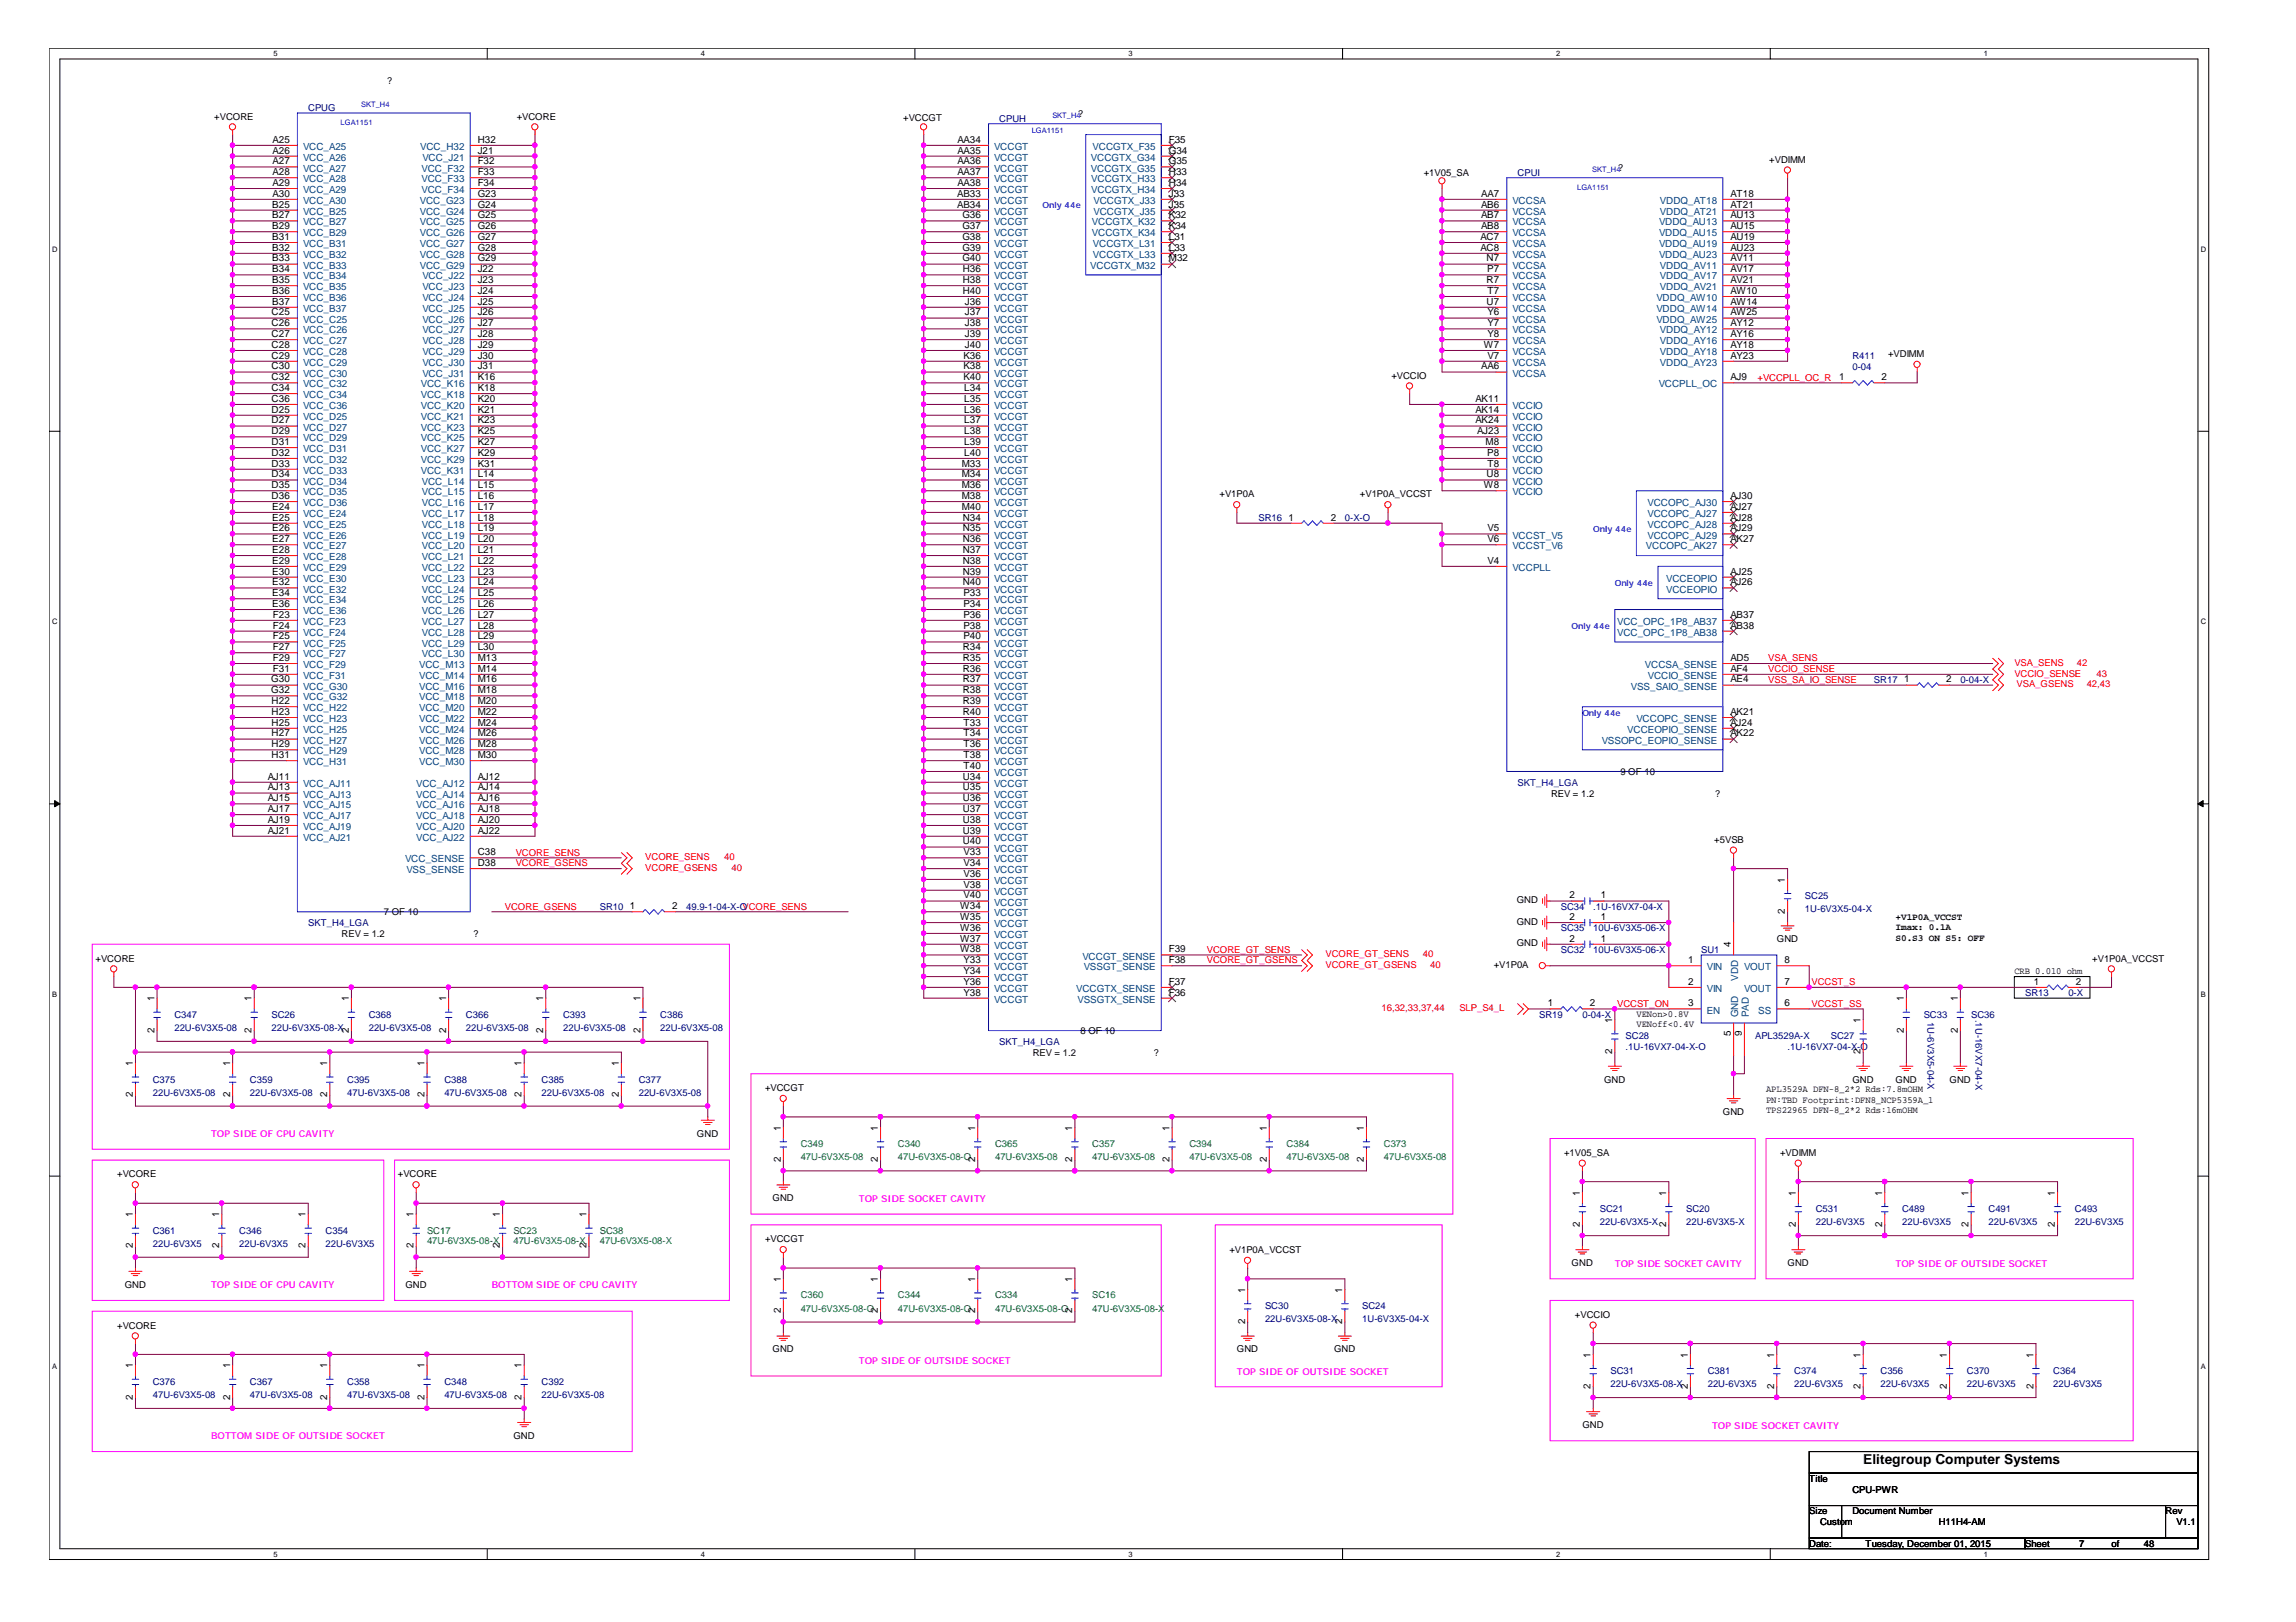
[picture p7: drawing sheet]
<svg xmlns="http://www.w3.org/2000/svg" width="297mm" height="210mm" viewBox="0 0 297 210" stroke-linecap="round" stroke-linejoin="round" font-family="sans-serif">
<defs><g id="words">
<text font-size="1.8" x="241" y="189.5">Elitegroup Computer Systems</text>
<g font-size="1.3">
<text x="35.3" y="18.5">A25</text>
<text x="35.3" y="21.3">A27</text>
<text x="35.3" y="19.9">A26</text>
<text x="35.3" y="22.7">A28</text>
<text x="61.8" y="18.5">H32</text>
<text x="61.8" y="19.9">J21</text>
<text x="61.8" y="22.7">F33</text>
<text x="61.8" y="21.3">F32</text>
<text x="123.9" y="22.7">AA37</text>
<text x="123.9" y="18.5">AA34</text>
<text x="123.9" y="21.3">AA36</text>
<text x="123.9" y="19.9">AA35</text>
<text x="151.2" y="18.5">F35</text>
<text x="151.2" y="19.9">G34</text>
<text x="151.2" y="21.3">G35</text>
<text x="151.2" y="22.7">H33</text>
<text x="35.2" y="29.6">B29</text>
<text x="35.2" y="28.3">B27</text>
<text x="35.2" y="26.9">B25</text>
<text x="35.3" y="25.5">A30</text>
<text x="35.3" y="24.1">A29</text>
<text x="61.8" y="24.1">F34</text>
<text x="61.8" y="25.5">G23</text>
<text x="61.8" y="29.6">G26</text>
<text x="61.8" y="26.9">G24</text>
<text x="61.8" y="28.3">G25</text>
<text x="123.8" y="26.9">AB34</text>
<text x="123.8" y="25.5">AB33</text>
<text x="123.9" y="24.1">AA38</text>
<text x="124.5" y="28.3">G36</text>
<text x="124.5" y="29.6">G37</text>
<text x="151.2" y="26.9">J35</text>
<text x="151.2" y="28.3">K32</text>
<text x="151.2" y="29.6">K34</text>
<text x="151.2" y="24.1">H34</text>
<text x="151.2" y="25.5">J33</text>
<text x="191.6" y="26.9">AB6</text>
<text x="191.6" y="28.3">AB7</text>
<text x="191.6" y="29.6">AB8</text>
<text x="191.6" y="25.5">AA7</text>
<text x="223.9" y="26.9">AT21</text>
<text x="223.9" y="28.3">AU13</text>
<text x="223.9" y="29.6">AU15</text>
<text x="223.9" y="25.5">AT18</text>
<text x="35.2" y="31">B31</text>
<text x="35.2" y="32.4">B32</text>
<text x="35.2" y="33.8">B33</text>
<text x="35.2" y="35.2">B34</text>
<text x="61.8" y="35.2">J22</text>
<text x="61.8" y="31">G27</text>
<text x="61.8" y="32.4">G28</text>
<text x="61.8" y="33.8">G29</text>
<text x="124.5" y="31">G38</text>
<text x="124.5" y="32.4">G39</text>
<text x="124.5" y="33.8">G40</text>
<text x="124.5" y="35.2">H36</text>
<text x="151.2" y="31">L31</text>
<text x="151.2" y="32.4">L33</text>
<text x="151.2" y="33.8">M32</text>
<text x="191.5" y="31">AC7</text>
<text x="191.5" y="32.4">AC8</text>
<text x="192.3" y="33.8">N7</text>
<text x="192.4" y="35.2">P7</text>
<text x="223.9" y="31">AU19</text>
<text x="223.9" y="32.4">AU23</text>
<text x="223.9" y="33.8">AV11</text>
<text x="223.9" y="35.2">AV17</text>
<text x="35.1" y="40.8">C25</text>
<text x="35.2" y="36.6">B35</text>
<text x="35.2" y="38">B36</text>
<text x="35.2" y="39.4">B37</text>
<text x="61.8" y="36.6">J23</text>
<text x="61.8" y="38">J24</text>
<text x="61.8" y="39.4">J25</text>
<text x="61.8" y="40.8">J26</text>
<text x="124.5" y="36.6">H38</text>
<text x="124.5" y="38">H40</text>
<text x="124.8" y="39.4">J36</text>
<text x="124.8" y="40.8">J37</text>
<text x="192.3" y="36.6">R7</text>
<text x="192.3" y="39.4">U7</text>
<text x="192.4" y="38">T7</text>
<text x="192.4" y="40.8">Y6</text>
<text x="223.9" y="36.6">AV21</text>
<text x="223.9" y="38">AW10</text>
<text x="223.9" y="39.4">AW14</text>
<text x="223.9" y="40.8">AW25</text>
<text x="35.1" y="43.6">C27</text>
<text x="35.1" y="42.2">C26</text>
<text x="35.1" y="47.8">C30</text>
<text x="35.1" y="46.4">C29</text>
<text x="35.1" y="45">C28</text>
<text x="61.8" y="43.6">J28</text>
<text x="61.8" y="42.2">J27</text>
<text x="61.8" y="45">J29</text>
<text x="61.8" y="46.4">J30</text>
<text x="61.8" y="47.8">J31</text>
<text x="124.6" y="46.4">K36</text>
<text x="124.6" y="47.8">K38</text>
<text x="124.8" y="42.2">J38</text>
<text x="124.8" y="45">J40</text>
<text x="124.8" y="43.6">J39</text>
<text x="191.6" y="47.8">AA6</text>
<text x="192" y="45">W7</text>
<text x="192.4" y="42.2">Y7</text>
<text x="192.4" y="43.6">Y8</text>
<text x="192.4" y="46.4">V7</text>
<text x="223.9" y="42.2">AY12</text>
<text x="223.9" y="43.6">AY16</text>
<text x="223.9" y="45">AY18</text>
<text x="223.9" y="46.4">AY23</text>
<text x="35.1" y="50.6">C34</text>
<text x="35.1" y="49.2">C32</text>
<text x="35.1" y="52">C36</text>
<text x="35.1" y="53.4">D25</text>
<text x="61.8" y="50.6">K18</text>
<text x="61.8" y="49.2">K16</text>
<text x="61.8" y="52">K20</text>
<text x="61.8" y="53.4">K21</text>
<text x="124.6" y="49.2">K40</text>
<text x="124.8" y="50.6">L34</text>
<text x="124.8" y="52">L35</text>
<text x="124.8" y="53.4">L36</text>
<text x="190.9" y="52">AK11</text>
<text x="190.9" y="53.4">AK14</text>
<text x="223.9" y="49.2">AJ9</text>
<text x="238" y="49.2">1</text>
<text x="243.4" y="49.2">2</text>
<text x="35.1" y="54.8">D27</text>
<text x="35.1" y="56.2">D29</text>
<text x="35.1" y="57.6">D31</text>
<text x="35.1" y="59">D32</text>
<text x="61.8" y="54.8">K23</text>
<text x="61.8" y="56.2">K25</text>
<text x="61.8" y="57.6">K27</text>
<text x="61.8" y="59">K29</text>
<text x="124.8" y="54.8">L37</text>
<text x="124.8" y="56.2">L38</text>
<text x="124.8" y="59">L40</text>
<text x="124.8" y="57.6">L39</text>
<text x="190.9" y="54.8">AK24</text>
<text x="191.1" y="56.2">AJ23</text>
<text x="192.2" y="57.6">M8</text>
<text x="192.4" y="59">P8</text>
<text x="35.1" y="61.8">D34</text>
<text x="35.1" y="60.4">D33</text>
<text x="35.1" y="64.6">D36</text>
<text x="35.1" y="63.2">D35</text>
<text x="35.2" y="66">E24</text>
<text x="61.8" y="61.8">L14</text>
<text x="61.8" y="63.2">L15</text>
<text x="61.8" y="64.6">L16</text>
<text x="61.8" y="66">L17</text>
<text x="61.8" y="60.4">K31</text>
<text x="124.4" y="60.4">M33</text>
<text x="124.4" y="63.2">M36</text>
<text x="124.4" y="61.8">M34</text>
<text x="124.4" y="64.6">M38</text>
<text x="124.4" y="66">M40</text>
<text x="192" y="63.2">W8</text>
<text x="192.3" y="61.8">U8</text>
<text x="192.4" y="60.4">T8</text>
<text x="223.9" y="66">AJ27</text>
<text x="223.9" y="64.6">AJ30</text>
<text x="35.2" y="68.8">E26</text>
<text x="35.2" y="67.4">E25</text>
<text x="35.2" y="70.2">E27</text>
<text x="35.2" y="71.6">E28</text>
<text x="61.8" y="68.8">L19</text>
<text x="61.8" y="67.4">L18</text>
<text x="61.8" y="70.2">L20</text>
<text x="61.8" y="71.6">L21</text>
<text x="124.5" y="67.4">N34</text>
<text x="124.5" y="68.8">N35</text>
<text x="124.5" y="70.2">N36</text>
<text x="124.5" y="71.6">N37</text>
<text x="166.7" y="67.4">1</text>
<text x="172.2" y="67.4">2</text>
<text x="192.4" y="68.8">V5</text>
<text x="192.4" y="70.2">V6</text>
<text x="223.9" y="67.4">AJ28</text>
<text x="223.9" y="68.8">AJ29</text>
<text x="223.9" y="70.2">AK27</text>
<text x="35.2" y="73">E29</text>
<text x="35.2" y="74.4">E30</text>
<text x="35.2" y="75.7">E32</text>
<text x="35.2" y="77.1">E34</text>
<text x="61.8" y="73">L22</text>
<text x="61.8" y="74.4">L23</text>
<text x="61.8" y="75.7">L24</text>
<text x="61.8" y="77.1">L25</text>
<text x="124.5" y="74.4">N39</text>
<text x="124.5" y="73">N38</text>
<text x="124.5" y="75.7">N40</text>
<text x="124.6" y="77.1">P33</text>
<text x="192.4" y="73">V4</text>
<text x="223.9" y="74.4">AJ25</text>
<text x="223.9" y="75.7">AJ26</text>
<text x="35.2" y="78.5">E36</text>
<text x="35.3" y="79.9">F23</text>
<text x="35.3" y="82.7">F25</text>
<text x="35.3" y="81.3">F24</text>
<text x="61.8" y="78.5">L26</text>
<text x="61.8" y="79.9">L27</text>
<text x="61.8" y="81.3">L28</text>
<text x="61.8" y="82.7">L29</text>
<text x="124.6" y="78.5">P34</text>
<text x="124.6" y="81.3">P38</text>
<text x="124.6" y="79.9">P36</text>
<text x="124.6" y="82.7">P40</text>
<text x="223.9" y="81.3">AB38</text>
<text x="223.9" y="79.9">AB37</text>
<text x="35.1" y="88.3">G30</text>
<text x="35.1" y="89.7">G32</text>
<text x="35.3" y="86.9">F31</text>
<text x="35.3" y="85.5">F29</text>
<text x="35.3" y="84.1">F27</text>
<text x="61.8" y="86.9">M14</text>
<text x="61.8" y="85.5">M13</text>
<text x="61.8" y="84.1">L30</text>
<text x="61.8" y="89.7">M18</text>
<text x="61.8" y="88.3">M16</text>
<text x="124.5" y="84.1">R34</text>
<text x="124.5" y="85.5">R35</text>
<text x="124.5" y="86.9">R36</text>
<text x="124.5" y="88.3">R37</text>
<text x="124.5" y="89.7">R38</text>
<text x="223.9" y="86.9">AF4</text>
<text x="223.9" y="88.3">AE4</text>
<text x="223.9" y="85.5">AD5</text>
<text x="246.3" y="88.3">1</text>
<text x="251.8" y="88.3">2</text>
<text x="35.1" y="91.1">H22</text>
<text x="35.1" y="92.5">H23</text>
<text x="35.1" y="93.9">H25</text>
<text x="35.1" y="95.3">H27</text>
<text x="61.8" y="91.1">M20</text>
<text x="61.8" y="93.9">M24</text>
<text x="61.8" y="92.5">M22</text>
<text x="61.8" y="95.3">M26</text>
<text x="124.5" y="91.1">R39</text>
<text x="124.5" y="92.5">R40</text>
<text x="124.7" y="93.9">T33</text>
<text x="124.7" y="95.3">T34</text>
<text x="223.9" y="92.5">AK21</text>
<text x="223.9" y="93.9">AJ24</text>
<text x="223.9" y="95.3">AK22</text>
<text x="34.6" y="100.9">AJ11</text>
<text x="35.1" y="96.7">H29</text>
<text x="35.1" y="98.1">H31</text>
<text x="61.8" y="96.7">M28</text>
<text x="61.8" y="98.1">M30</text>
<text x="61.8" y="100.9">AJ12</text>
<text x="124.5" y="100.9">U34</text>
<text x="124.7" y="96.7">T36</text>
<text x="124.7" y="98.1">T38</text>
<text x="124.7" y="99.5">T40</text>
<text x="34.6" y="107.9">AJ21</text>
<text x="34.6" y="106.5">AJ19</text>
<text x="34.6" y="103.7">AJ15</text>
<text x="34.6" y="102.3">AJ13</text>
<text x="34.6" y="105.1">AJ17</text>
<text x="61.8" y="103.7">AJ16</text>
<text x="61.8" y="102.3">AJ14</text>
<text x="61.8" y="106.5">AJ20</text>
<text x="61.8" y="107.9">AJ22</text>
<text x="61.8" y="105.1">AJ18</text>
<text x="124.5" y="103.7">U36</text>
<text x="124.5" y="102.3">U35</text>
<text x="124.5" y="105.1">U37</text>
<text x="124.5" y="107.9">U39</text>
<text x="124.5" y="106.5">U38</text>
<text x="61.8" y="112.1">D38</text>
<text x="61.8" y="110.7">C38</text>
<text x="124.5" y="109.3">U40</text>
<text x="124.7" y="110.7">V33</text>
<text x="124.7" y="112.1">V34</text>
<text x="124.7" y="113.5">V36</text>
<text x="81.5" y="117.7">1</text>
<text x="87" y="117.7">2</text>
<text x="124.2" y="117.7">W34</text>
<text x="124.2" y="119.1">W35</text>
<text x="124.7" y="114.9">V38</text>
<text x="124.7" y="116.3">V40</text>
<text x="203" y="119.1">2</text>
<text x="203" y="116.3">2</text>
<text x="207.1" y="119.1">1</text>
<text x="207.1" y="116.3">1</text>
<text x="230.9" y="118.3" transform="rotate(-90 230.9 118.3)">2</text>
<text x="230.9" y="114.2" transform="rotate(-90 230.9 114.2)">1</text>
<text x="124.2" y="120.5">W36</text>
<text x="124.2" y="121.8">W37</text>
<text x="124.2" y="123.2">W38</text>
<text x="124.7" y="124.6">Y33</text>
<text x="151.2" y="123.2">F39</text>
<text x="151.2" y="124.6">F38</text>
<text x="203" y="121.8">2</text>
<text x="207.1" y="121.8">1</text>
<text x="218.4" y="124.6">1</text>
<text x="223.9" y="122.6" transform="rotate(-90 223.9 122.6)">4</text>
<text x="230.8" y="124.6">8</text>
<text x="20" y="129.6" transform="rotate(-90 20 129.6)">1</text>
<text x="32.6" y="129.6" transform="rotate(-90 32.6 129.6)">1</text>
<text x="45.1" y="129.6" transform="rotate(-90 45.1 129.6)">1</text>
<text x="57.7" y="129.6" transform="rotate(-90 57.7 129.6)">1</text>
<text x="70.3" y="129.6" transform="rotate(-90 70.3 129.6)">1</text>
<text x="82.8" y="129.6" transform="rotate(-90 82.8 129.6)">1</text>
<text x="124.7" y="128.8">Y38</text>
<text x="124.7" y="127.4">Y36</text>
<text x="124.7" y="126">Y34</text>
<text x="151.2" y="127.4">F37</text>
<text x="151.2" y="128.8">F36</text>
<text x="200.2" y="130.2">1</text>
<text x="205.7" y="130.2">2</text>
<text x="218.4" y="127.4">2</text>
<text x="218.4" y="130.2">3</text>
<text x="230.8" y="127.4">7</text>
<text x="230.8" y="130.2">6</text>
<text x="246.3" y="129.6" transform="rotate(-90 246.3 129.6)">1</text>
<text x="253.3" y="129.6" transform="rotate(-90 253.3 129.6)">1</text>
<text x="263.1" y="127.4">1</text>
<text x="268.6" y="127.4">2</text>
<text x="17.2" y="138" transform="rotate(-90 17.2 138)">1</text>
<text x="20" y="133.6" transform="rotate(-90 20 133.6)">2</text>
<text x="29.8" y="138" transform="rotate(-90 29.8 138)">1</text>
<text x="32.6" y="133.6" transform="rotate(-90 32.6 133.6)">2</text>
<text x="42.3" y="138" transform="rotate(-90 42.3 138)">1</text>
<text x="45.1" y="133.6" transform="rotate(-90 45.1 133.6)">2</text>
<text x="54.9" y="138" transform="rotate(-90 54.9 138)">1</text>
<text x="57.7" y="133.6" transform="rotate(-90 57.7 133.6)">2</text>
<text x="67.5" y="138" transform="rotate(-90 67.5 138)">1</text>
<text x="70.3" y="133.6" transform="rotate(-90 70.3 133.6)">2</text>
<text x="80.1" y="138" transform="rotate(-90 80.1 138)">1</text>
<text x="82.8" y="133.6" transform="rotate(-90 82.8 133.6)">2</text>
<text x="208.6" y="136.4" transform="rotate(-90 208.6 136.4)">2</text>
<text x="208.6" y="132.4" transform="rotate(-90 208.6 132.4)">1</text>
<text x="223.9" y="134" transform="rotate(-90 223.9 134)">5</text>
<text x="225.3" y="134" transform="rotate(-90 225.3 134)">9</text>
<text x="240.7" y="136.4" transform="rotate(-90 240.7 136.4)">2</text>
<text x="240.7" y="132.4" transform="rotate(-90 240.7 132.4)">1</text>
<text x="246.3" y="133.6" transform="rotate(-90 246.3 133.6)">2</text>
<text x="253.3" y="133.6" transform="rotate(-90 253.3 133.6)">2</text>
<text x="17.2" y="142" transform="rotate(-90 17.2 142)">2</text>
<text x="29.8" y="142" transform="rotate(-90 29.8 142)">2</text>
<text x="42.3" y="142" transform="rotate(-90 42.3 142)">2</text>
<text x="54.9" y="142" transform="rotate(-90 54.9 142)">2</text>
<text x="67.5" y="142" transform="rotate(-90 67.5 142)">2</text>
<text x="80.1" y="142" transform="rotate(-90 80.1 142)">2</text>
<text x="101" y="146.4" transform="rotate(-90 101 146.4)">1</text>
<text x="113.6" y="146.4" transform="rotate(-90 113.6 146.4)">1</text>
<text x="126.2" y="146.4" transform="rotate(-90 126.2 146.4)">1</text>
<text x="138.7" y="146.4" transform="rotate(-90 138.7 146.4)">1</text>
<text x="151.3" y="146.4" transform="rotate(-90 151.3 146.4)">1</text>
<text x="163.9" y="146.4" transform="rotate(-90 163.9 146.4)">1</text>
<text x="176.4" y="146.4" transform="rotate(-90 176.4 146.4)">1</text>
<text x="101" y="150.4" transform="rotate(-90 101 150.4)">2</text>
<text x="113.6" y="150.4" transform="rotate(-90 113.6 150.4)">2</text>
<text x="126.2" y="150.4" transform="rotate(-90 126.2 150.4)">2</text>
<text x="138.7" y="150.4" transform="rotate(-90 138.7 150.4)">2</text>
<text x="151.3" y="150.4" transform="rotate(-90 151.3 150.4)">2</text>
<text x="163.9" y="150.4" transform="rotate(-90 163.9 150.4)">2</text>
<text x="176.4" y="150.4" transform="rotate(-90 176.4 150.4)">2</text>
<text x="204.4" y="154.7" transform="rotate(-90 204.4 154.7)">1</text>
<text x="215.6" y="154.7" transform="rotate(-90 215.6 154.7)">1</text>
<text x="232.3" y="154.7" transform="rotate(-90 232.3 154.7)">1</text>
<text x="243.5" y="154.7" transform="rotate(-90 243.5 154.7)">1</text>
<text x="254.7" y="154.7" transform="rotate(-90 254.7 154.7)">1</text>
<text x="265.9" y="154.7" transform="rotate(-90 265.9 154.7)">1</text>
<text x="17.2" y="161.6" transform="rotate(-90 17.2 161.6)">2</text>
<text x="17.2" y="157.5" transform="rotate(-90 17.2 157.5)">1</text>
<text x="28.4" y="161.6" transform="rotate(-90 28.4 161.6)">2</text>
<text x="28.4" y="157.5" transform="rotate(-90 28.4 157.5)">1</text>
<text x="39.5" y="161.6" transform="rotate(-90 39.5 161.6)">2</text>
<text x="39.5" y="157.5" transform="rotate(-90 39.5 157.5)">1</text>
<text x="53.5" y="161.6" transform="rotate(-90 53.5 161.6)">2</text>
<text x="53.5" y="157.5" transform="rotate(-90 53.5 157.5)">1</text>
<text x="64.7" y="161.6" transform="rotate(-90 64.7 161.6)">2</text>
<text x="64.7" y="157.5" transform="rotate(-90 64.7 157.5)">1</text>
<text x="75.9" y="161.6" transform="rotate(-90 75.9 161.6)">2</text>
<text x="75.9" y="157.5" transform="rotate(-90 75.9 157.5)">1</text>
<text x="204.4" y="158.8" transform="rotate(-90 204.4 158.8)">2</text>
<text x="215.6" y="158.8" transform="rotate(-90 215.6 158.8)">2</text>
<text x="232.3" y="158.8" transform="rotate(-90 232.3 158.8)">2</text>
<text x="243.5" y="158.8" transform="rotate(-90 243.5 158.8)">2</text>
<text x="254.7" y="158.8" transform="rotate(-90 254.7 158.8)">2</text>
<text x="265.9" y="158.8" transform="rotate(-90 265.9 158.8)">2</text>
<text x="101" y="165.9" transform="rotate(-90 101 165.9)">1</text>
<text x="113.6" y="165.9" transform="rotate(-90 113.6 165.9)">1</text>
<text x="126.2" y="165.9" transform="rotate(-90 126.2 165.9)">1</text>
<text x="138.7" y="165.9" transform="rotate(-90 138.7 165.9)">1</text>
<text x="161.1" y="167.3" transform="rotate(-90 161.1 167.3)">1</text>
<text x="173.7" y="167.3" transform="rotate(-90 173.7 167.3)">1</text>
<text x="101" y="169.9" transform="rotate(-90 101 169.9)">2</text>
<text x="113.6" y="169.9" transform="rotate(-90 113.6 169.9)">2</text>
<text x="126.2" y="169.9" transform="rotate(-90 126.2 169.9)">2</text>
<text x="138.7" y="169.9" transform="rotate(-90 138.7 169.9)">2</text>
<text x="161.1" y="171.3" transform="rotate(-90 161.1 171.3)">2</text>
<text x="173.7" y="171.3" transform="rotate(-90 173.7 171.3)">2</text>
<text x="17.2" y="177.1" transform="rotate(-90 17.2 177.1)">1</text>
<text x="29.8" y="177.1" transform="rotate(-90 29.8 177.1)">1</text>
<text x="42.3" y="177.1" transform="rotate(-90 42.3 177.1)">1</text>
<text x="54.9" y="177.1" transform="rotate(-90 54.9 177.1)">1</text>
<text x="67.5" y="177.1" transform="rotate(-90 67.5 177.1)">1</text>
<text x="205.8" y="179.7" transform="rotate(-90 205.8 179.7)">2</text>
<text x="205.8" y="175.7" transform="rotate(-90 205.8 175.7)">1</text>
<text x="218.4" y="179.7" transform="rotate(-90 218.4 179.7)">2</text>
<text x="218.4" y="175.7" transform="rotate(-90 218.4 175.7)">1</text>
<text x="229.5" y="179.7" transform="rotate(-90 229.5 179.7)">2</text>
<text x="229.5" y="175.7" transform="rotate(-90 229.5 175.7)">1</text>
<text x="240.7" y="179.7" transform="rotate(-90 240.7 179.7)">2</text>
<text x="240.7" y="175.7" transform="rotate(-90 240.7 175.7)">1</text>
<text x="251.9" y="179.7" transform="rotate(-90 251.9 179.7)">2</text>
<text x="251.9" y="175.7" transform="rotate(-90 251.9 175.7)">1</text>
<text x="263.1" y="179.7" transform="rotate(-90 263.1 179.7)">2</text>
<text x="263.1" y="175.7" transform="rotate(-90 263.1 175.7)">1</text>
<text x="17.2" y="181.1" transform="rotate(-90 17.2 181.1)">2</text>
<text x="29.8" y="181.1" transform="rotate(-90 29.8 181.1)">2</text>
<text x="42.3" y="181.1" transform="rotate(-90 42.3 181.1)">2</text>
<text x="54.9" y="181.1" transform="rotate(-90 54.9 181.1)">2</text>
<text x="67.5" y="181.1" transform="rotate(-90 67.5 181.1)">2</text>
</g>
<g font-size="1.3" fill="#004080">
<text x="39.2" y="19.4">VCC_A25</text>
<text x="39.2" y="22.2">VCC_A27</text>
<text x="39.2" y="20.8">VCC_A26</text>
<text x="39.2" y="23.6">VCC_A28</text>
<text x="54.4" y="19.4">VCC_H32</text>
<text x="54.5" y="23.6">VCC_F33</text>
<text x="54.5" y="22.2">VCC_F32</text>
<text x="54.7" y="20.8">VCC_J21</text>
<text x="128.6" y="23.6">VCCGT</text>
<text x="128.6" y="19.4">VCCGT</text>
<text x="128.6" y="22.2">VCCGT</text>
<text x="128.6" y="20.8">VCCGT</text>
<text x="141.1" y="20.8">VCCGTX_G34</text>
<text x="141.1" y="22.2">VCCGTX_G35</text>
<text x="141.2" y="23.6">VCCGTX_H33</text>
<text x="141.4" y="19.4">VCCGTX_F35</text>
<text x="39.2" y="26.4">VCC_A30</text>
<text x="39.2" y="25">VCC_A29</text>
<text x="39.2" y="29.2">VCC_B27</text>
<text x="39.2" y="27.8">VCC_B25</text>
<text x="54.3" y="26.4">VCC_G23</text>
<text x="54.3" y="27.8">VCC_G24</text>
<text x="54.3" y="29.2">VCC_G25</text>
<text x="54.5" y="25">VCC_F34</text>
<text x="128.6" y="27.8">VCCGT</text>
<text x="128.6" y="29.2">VCCGT</text>
<text x="128.6" y="26.4">VCCGT</text>
<text x="128.6" y="25">VCCGT</text>
<text x="141.2" y="25">VCCGTX_H34</text>
<text x="141.3" y="29.2">VCCGTX_K32</text>
<text x="141.5" y="27.8">VCCGTX_J35</text>
<text x="141.5" y="26.4">VCCGTX_J33</text>
<text x="195.7" y="27.8">VCCSA</text>
<text x="195.7" y="26.4">VCCSA</text>
<text x="195.7" y="29.2">VCCSA</text>
<text x="214.6" y="29.2">VDDQ_AU13</text>
<text x="214.8" y="27.8">VDDQ_AT21</text>
<text x="214.8" y="26.4">VDDQ_AT18</text>
<text x="39.2" y="30.6">VCC_B29</text>
<text x="39.2" y="32">VCC_B31</text>
<text x="39.2" y="33.4">VCC_B32</text>
<text x="39.2" y="34.8">VCC_B33</text>
<text x="54.3" y="30.6">VCC_G26</text>
<text x="54.3" y="32">VCC_G27</text>
<text x="54.3" y="33.4">VCC_G28</text>
<text x="54.3" y="34.8">VCC_G29</text>
<text x="128.6" y="30.6">VCCGT</text>
<text x="128.6" y="32">VCCGT</text>
<text x="128.6" y="33.4">VCCGT</text>
<text x="128.6" y="34.8">VCCGT</text>
<text x="141.1" y="34.8">VCCGTX_M32</text>
<text x="141.3" y="30.6">VCCGTX_K34</text>
<text x="141.4" y="32">VCCGTX_L31</text>
<text x="141.4" y="33.4">VCCGTX_L33</text>
<text x="195.7" y="30.6">VCCSA</text>
<text x="195.7" y="32">VCCSA</text>
<text x="195.7" y="33.4">VCCSA</text>
<text x="195.7" y="34.8">VCCSA</text>
<text x="214.6" y="30.6">VDDQ_AU15</text>
<text x="214.6" y="32">VDDQ_AU19</text>
<text x="214.6" y="33.4">VDDQ_AU23</text>
<text x="214.8" y="34.8">VDDQ_AV11</text>
<text x="39.2" y="37.6">VCC_B35</text>
<text x="39.2" y="36.2">VCC_B34</text>
<text x="39.2" y="39">VCC_B36</text>
<text x="39.2" y="40.4">VCC_B37</text>
<text x="39.2" y="41.8">VCC_C25</text>
<text x="54.7" y="37.6">VCC_J23</text>
<text x="54.7" y="36.2">VCC_J22</text>
<text x="54.7" y="39">VCC_J24</text>
<text x="54.7" y="40.4">VCC_J25</text>
<text x="54.7" y="41.8">VCC_J26</text>
<text x="128.6" y="36.2">VCCGT</text>
<text x="128.6" y="37.6">VCCGT</text>
<text x="128.6" y="39">VCCGT</text>
<text x="128.6" y="40.4">VCCGT</text>
<text x="128.6" y="41.8">VCCGT</text>
<text x="195.7" y="36.2">VCCSA</text>
<text x="195.7" y="37.6">VCCSA</text>
<text x="195.7" y="39">VCCSA</text>
<text x="195.7" y="40.4">VCCSA</text>
<text x="195.7" y="41.8">VCCSA</text>
<text x="214.3" y="39">VDDQ_AW10</text>
<text x="214.3" y="40.4">VDDQ_AW14</text>
<text x="214.3" y="41.8">VDDQ_AW25</text>
<text x="214.8" y="36.2">VDDQ_AV17</text>
<text x="214.8" y="37.6">VDDQ_AV21</text>
<text x="39.2" y="44.5">VCC_C27</text>
<text x="39.2" y="43.2">VCC_C26</text>
<text x="39.2" y="47.3">VCC_C29</text>
<text x="39.2" y="45.9">VCC_C28</text>
<text x="54.7" y="44.5">VCC_J28</text>
<text x="54.7" y="43.2">VCC_J27</text>
<text x="54.7" y="45.9">VCC_J29</text>
<text x="54.7" y="47.3">VCC_J30</text>
<text x="128.6" y="43.2">VCCGT</text>
<text x="128.6" y="45.9">VCCGT</text>
<text x="128.6" y="44.5">VCCGT</text>
<text x="128.6" y="47.3">VCCGT</text>
<text x="195.7" y="43.2">VCCSA</text>
<text x="195.7" y="44.5">VCCSA</text>
<text x="195.7" y="45.9">VCCSA</text>
<text x="195.7" y="47.3">VCCSA</text>
<text x="214.8" y="43.2">VDDQ_AY12</text>
<text x="214.8" y="44.5">VDDQ_AY16</text>
<text x="214.8" y="45.9">VDDQ_AY18</text>
<text x="214.8" y="47.3">VDDQ_AY23</text>
<text x="39.2" y="48.7">VCC_C30</text>
<text x="39.2" y="51.5">VCC_C34</text>
<text x="39.2" y="50.1">VCC_C32</text>
<text x="39.2" y="52.9">VCC_C36</text>
<text x="54.4" y="51.5">VCC_K18</text>
<text x="54.4" y="50.1">VCC_K16</text>
<text x="54.4" y="52.9">VCC_K20</text>
<text x="54.7" y="48.7">VCC_J31</text>
<text x="128.6" y="50.1">VCCGT</text>
<text x="128.6" y="48.7">VCCGT</text>
<text x="128.6" y="51.5">VCCGT</text>
<text x="128.6" y="52.9">VCCGT</text>
<text x="195.7" y="48.7">VCCSA</text>
<text x="195.7" y="52.9">VCCIO</text>
<text x="214.6" y="50.1">VCCPLL_OC</text>
<text x="39.2" y="55.7">VCC_D27</text>
<text x="39.2" y="54.3">VCC_D25</text>
<text x="39.2" y="57.1">VCC_D29</text>
<text x="39.2" y="58.5">VCC_D31</text>
<text x="39.2" y="59.9">VCC_D32</text>
<text x="54.4" y="55.7">VCC_K23</text>
<text x="54.4" y="54.3">VCC_K21</text>
<text x="54.4" y="57.1">VCC_K25</text>
<text x="54.4" y="58.5">VCC_K27</text>
<text x="54.4" y="59.9">VCC_K29</text>
<text x="128.6" y="54.3">VCCGT</text>
<text x="128.6" y="55.7">VCCGT</text>
<text x="128.6" y="57.1">VCCGT</text>
<text x="128.6" y="59.9">VCCGT</text>
<text x="128.6" y="58.5">VCCGT</text>
<text x="195.7" y="54.3">VCCIO</text>
<text x="195.7" y="55.7">VCCIO</text>
<text x="195.7" y="57.1">VCCIO</text>
<text x="195.7" y="58.5">VCCIO</text>
<text x="195.7" y="59.9">VCCIO</text>
<text x="39.2" y="62.7">VCC_D34</text>
<text x="39.2" y="61.3">VCC_D33</text>
<text x="39.2" y="65.5">VCC_D36</text>
<text x="39.2" y="64.1">VCC_D35</text>
<text x="54.4" y="61.3">VCC_K31</text>
<text x="54.6" y="62.7">VCC_L14</text>
<text x="54.6" y="64.1">VCC_L15</text>
<text x="54.6" y="65.5">VCC_L16</text>
<text x="128.6" y="61.3">VCCGT</text>
<text x="128.6" y="64.1">VCCGT</text>
<text x="128.6" y="62.7">VCCGT</text>
<text x="128.6" y="65.5">VCCGT</text>
<text x="195.7" y="61.3">VCCIO</text>
<text x="195.7" y="62.7">VCCIO</text>
<text x="195.7" y="64.1">VCCIO</text>
<text x="213.1" y="65.5">VCCOPC_AJ30</text>
<text x="39.2" y="66.9">VCC_E24</text>
<text x="39.2" y="69.7">VCC_E26</text>
<text x="39.2" y="68.3">VCC_E25</text>
<text x="39.2" y="71.1">VCC_E27</text>
<text x="54.6" y="66.9">VCC_L17</text>
<text x="54.6" y="69.7">VCC_L19</text>
<text x="54.6" y="68.3">VCC_L18</text>
<text x="54.6" y="71.1">VCC_L20</text>
<text x="128.6" y="68.3">VCCGT</text>
<text x="128.6" y="66.9">VCCGT</text>
<text x="128.6" y="69.7">VCCGT</text>
<text x="128.6" y="71.1">VCCGT</text>
<text x="195.7" y="69.7">VCCST_V5</text>
<text x="195.7" y="71.1">VCCST_V6</text>
<text x="212.9" y="71.1">VCCOPC_AK27</text>
<text x="213.1" y="66.9">VCCOPC_AJ27</text>
<text x="213.1" y="68.3">VCCOPC_AJ28</text>
<text x="213.1" y="69.7">VCCOPC_AJ29</text>
<text x="39.2" y="72.5">VCC_E28</text>
<text x="39.2" y="73.9">VCC_E29</text>
<text x="39.2" y="75.3">VCC_E30</text>
<text x="39.2" y="76.7">VCC_E32</text>
<text x="54.6" y="72.5">VCC_L21</text>
<text x="54.6" y="73.9">VCC_L22</text>
<text x="54.6" y="75.3">VCC_L23</text>
<text x="54.6" y="76.7">VCC_L24</text>
<text x="128.6" y="72.5">VCCGT</text>
<text x="128.6" y="75.3">VCCGT</text>
<text x="128.6" y="73.9">VCCGT</text>
<text x="128.6" y="76.7">VCCGT</text>
<text x="195.7" y="73.9">VCCPLL</text>
<text x="215.6" y="75.3">VCCEOPIO</text>
<text x="215.6" y="76.7">VCCEOPIO</text>
<text x="39.2" y="78.1">VCC_E34</text>
<text x="39.2" y="79.5">VCC_E36</text>
<text x="39.2" y="80.9">VCC_F23</text>
<text x="39.2" y="83.7">VCC_F25</text>
<text x="39.2" y="82.3">VCC_F24</text>
<text x="54.6" y="78.1">VCC_L25</text>
<text x="54.6" y="79.5">VCC_L26</text>
<text x="54.6" y="80.9">VCC_L27</text>
<text x="54.6" y="82.3">VCC_L28</text>
<text x="54.6" y="83.7">VCC_L29</text>
<text x="128.6" y="79.5">VCCGT</text>
<text x="128.6" y="78.1">VCCGT</text>
<text x="128.6" y="82.3">VCCGT</text>
<text x="128.6" y="80.9">VCCGT</text>
<text x="128.6" y="83.7">VCCGT</text>
<text x="209.2" y="82.3">VCC_OPC_1P8_AB38</text>
<text x="209.2" y="80.9">VCC_OPC_1P8_AB37</text>
<text x="39.2" y="87.9">VCC_F31</text>
<text x="39.2" y="86.5">VCC_F29</text>
<text x="39.2" y="85.1">VCC_F27</text>
<text x="39.2" y="89.3">VCC_G30</text>
<text x="54.2" y="87.9">VCC_M14</text>
<text x="54.2" y="86.5">VCC_M13</text>
<text x="54.2" y="89.3">VCC_M16</text>
<text x="54.6" y="85.1">VCC_L30</text>
<text x="128.6" y="85.1">VCCGT</text>
<text x="128.6" y="86.5">VCCGT</text>
<text x="128.6" y="87.9">VCCGT</text>
<text x="128.6" y="89.3">VCCGT</text>
<text x="211" y="89.3">VSS_SAIO_SENSE</text>
<text x="212.8" y="86.5">VCCSA_SENSE</text>
<text x="213.2" y="87.9">VCCIO_SENSE</text>
<text x="39.2" y="90.6">VCC_G32</text>
<text x="39.2" y="92">VCC_H22</text>
<text x="39.2" y="93.4">VCC_H23</text>
<text x="39.2" y="94.8">VCC_H25</text>
<text x="54.2" y="90.6">VCC_M18</text>
<text x="54.2" y="92">VCC_M20</text>
<text x="54.2" y="94.8">VCC_M24</text>
<text x="54.2" y="93.4">VCC_M22</text>
<text x="128.6" y="90.6">VCCGT</text>
<text x="128.6" y="92">VCCGT</text>
<text x="128.6" y="93.4">VCCGT</text>
<text x="128.6" y="94.8">VCCGT</text>
<text x="210.5" y="94.8">VCCEOPIO_SENSE</text>
<text x="211.7" y="93.4">VCCOPC_SENSE</text>
<text x="39.2" y="97.6">VCC_H29</text>
<text x="39.2" y="96.2">VCC_H27</text>
<text x="39.2" y="99">VCC_H31</text>
<text x="39.2" y="101.8">VCC_AJ11</text>
<text x="53.8" y="101.8">VCC_AJ12</text>
<text x="54.2" y="97.6">VCC_M28</text>
<text x="54.2" y="96.2">VCC_M26</text>
<text x="54.2" y="99">VCC_M30</text>
<text x="128.6" y="96.2">VCCGT</text>
<text x="128.6" y="97.6">VCCGT</text>
<text x="128.6" y="99">VCCGT</text>
<text x="128.6" y="100.4">VCCGT</text>
<text x="128.6" y="101.8">VCCGT</text>
<text x="207.2" y="96.2">VSSOPC_EOPIO_SENSE</text>
<text x="39.2" y="107.4">VCC_AJ19</text>
<text x="39.2" y="104.6">VCC_AJ15</text>
<text x="39.2" y="103.2">VCC_AJ13</text>
<text x="39.2" y="106">VCC_AJ17</text>
<text x="53.8" y="104.6">VCC_AJ16</text>
<text x="53.8" y="103.2">VCC_AJ14</text>
<text x="53.8" y="107.4">VCC_AJ20</text>
<text x="53.8" y="106">VCC_AJ18</text>
<text x="128.6" y="104.6">VCCGT</text>
<text x="128.6" y="103.2">VCCGT</text>
<text x="128.6" y="106">VCCGT</text>
<text x="128.6" y="107.4">VCCGT</text>
<text x="39.2" y="108.8">VCC_AJ21</text>
<text x="52.4" y="111.6">VCC_SENSE</text>
<text x="52.6" y="113">VSS_SENSE</text>
<text x="53.8" y="108.8">VCC_AJ22</text>
<text x="128.6" y="108.8">VCCGT</text>
<text x="128.6" y="111.6">VCCGT</text>
<text x="128.6" y="110.2">VCCGT</text>
<text x="128.6" y="113">VCCGT</text>
<text x="128.6" y="114.4">VCCGT</text>
<text x="128.6" y="115.8">VCCGT</text>
<text x="128.6" y="117.2">VCCGT</text>
<text x="128.6" y="118.6">VCCGT</text>
<text x="128.6" y="120">VCCGT</text>
<text x="128.6" y="121.4">VCCGT</text>
<text x="128.6" y="122.8">VCCGT</text>
<text x="128.6" y="125.6">VCCGT</text>
<text x="128.6" y="124.2">VCCGT</text>
<text x="140" y="124.2">VCCGT_SENSE</text>
<text x="140.2" y="125.6">VSSGT_SENSE</text>
<text x="220.8" y="125.6">VIN</text>
<text x="225.6" y="125.6">VOUT</text>
<text x="128.6" y="129.8">VCCGT</text>
<text x="128.6" y="128.4">VCCGT</text>
<text x="128.6" y="127">VCCGT</text>
<text x="139.2" y="128.4">VCCGTX_SENSE</text>
<text x="139.4" y="129.8">VSSGTX_SENSE</text>
<text x="220.8" y="128.4">VIN</text>
<text x="220.8" y="131.2">EN</text>
<text x="224.9" y="131.7" transform="rotate(-90 224.9 131.7)">GND</text>
<text x="224.9" y="126.9" transform="rotate(-90 224.9 126.9)">VDD</text>
<text x="225.6" y="128.4">VOUT</text>
<text x="226.3" y="131.7" transform="rotate(-90 226.3 131.7)">PAD</text>
<text x="227.5" y="131.2">SS</text>
</g>
<g font-size="1.2">
<text x="50.1" y="10.9">?</text>
<text x="27.7" y="15.5">+VCORE</text>
<text x="66.8" y="15.5">+VCORE</text>
<text x="116.8" y="15.6">+VCCGT</text>
<text x="139.5" y="15.1">?</text>
<text x="184.2" y="22.7">+1V05_SA</text>
<text x="209.3" y="22.1">?</text>
<text x="228.9" y="21.1">+VDIMM</text>
<text x="244.3" y="46.2">+VDIMM</text>
<text x="180" y="49">+VCCIO</text>
<text x="157.8" y="64.4">+V1P0A</text>
<text x="175.9" y="64.4">+V1P0A_VCCST</text>
<text x="209.6" y="100.3">9 OF 10</text>
<text x="200.7" y="103.1">REV = 1.2</text>
<text x="221.9" y="103.1">?</text>
<text x="221.8" y="109.1">+5VSB</text>
<text x="49.7" y="118.5">7 OF 10</text>
<text x="196.2" y="119.7">GND</text>
<text x="196.2" y="116.9">GND</text>
<text x="245.2" y="119">+V1P0A_VCCST</text>
<text x="12.4" y="124.4">+VCORE</text>
<text x="44.2" y="121.3">REV = 1.2</text>
<text x="61.3" y="121.3">?</text>
<text x="193.3" y="125.3">+V1P0A</text>
<text x="196.2" y="122.5">GND</text>
<text x="229.9" y="121.9">GND</text>
<text x="245.2" y="120.4">Imax: 0.1A</text>
<text x="245.2" y="121.8">S0.S3 ON S5: OFF</text>
<text x="260.6" y="126">CRB 0.010 ohm</text>
<text x="270.7" y="124.4">+V1P0A_VCCST</text>
<text x="211.7" y="131.6">VENon&gt;0.8V</text>
<text x="133.6" y="136.6">REV = 1.2</text>
<text x="139.8" y="133.8">8 OF 10</text>
<text x="149.3" y="136.6">?</text>
<text x="211.7" y="132.9">VENoff&lt;0.4V</text>
<text x="99" y="141.2">+VCCGT</text>
<text x="207.5" y="140.1">GND</text>
<text x="228.5" y="141.4">APL3529A DFN-8_2*2 Rds:7.8mOHM</text>
<text x="228.5" y="142.7">PN:TBD Footprint:DFN8_NCP5359A_1</text>
<text x="239.6" y="140.1">GND</text>
<text x="245.2" y="140.1">GND</text>
<text x="252.2" y="140.1">GND</text>
<text x="90.2" y="147.1">GND</text>
<text x="202.4" y="149.6">+1V05_SA</text>
<text x="222.9" y="144.3">GND</text>
<text x="228.5" y="144.1">TPS22965 DFN-8_2*2 Rds:16mOHM</text>
<text x="230.3" y="149.6">+VDIMM</text>
<text x="15.2" y="152.4">+VCORE</text>
<text x="51.5" y="152.4">+VCORE</text>
<text x="99.9" y="155.5">GND</text>
<text x="99" y="160.8">+VCCGT</text>
<text x="16.1" y="166.6">GND</text>
<text x="52.5" y="166.6">GND</text>
<text x="159" y="162.2">+V1P0A_VCCST</text>
<text x="203.3" y="163.8">GND</text>
<text x="231.3" y="163.8">GND</text>
<text x="15.2" y="171.9">+VCORE</text>
<text x="203.8" y="170.5">+VCCIO</text>
<text x="99.9" y="175">GND</text>
<text x="160" y="175">GND</text>
<text x="172.6" y="175">GND</text>
<text x="204.7" y="184.8">GND</text>
<text x="66.4" y="186.2">GND</text>
<text x="234.1" y="191.8">Title</text>
<text x="234.1" y="196">Size</text>
<text x="235.5" y="197.4">Custom</text>
<text x="239.6" y="196">Document Number</text>
<text x="239.6" y="193.2">CPU-PWR</text>
<text x="250.8" y="197.4">H11H4-AM</text>
<text x="280.2" y="196">Rev</text>
<text x="281.6" y="197.4">V1.1</text>
<text x="234.1" y="200.2">Date:</text>
<text x="241.3" y="200.2">Tuesday, December 01, 2015</text>
<text x="262" y="200.2">Sheet</text>
<text x="269" y="200.2">7</text>
<text x="273.2" y="200.2">of</text>
<text x="277.4" y="200.2">48</text>
</g>
<g font-size="1.2" fill="#000080">
<text x="39.9" y="14.4">CPUG</text>
<text x="129.3" y="15.8">CPUH</text>
<text x="196.3" y="22.7">CPUI</text>
<text x="239.6" y="46.5">R411</text>
<text x="239.6" y="47.9">0-04</text>
<text x="162.8" y="67.5">SR16</text>
<text x="174" y="67.5">0-X-O</text>
<text x="242.4" y="88.4">SR17</text>
<text x="253.6" y="88.4">0-04-X</text>
<text x="196.3" y="101.7">SKT_H4_LGA</text>
<text x="39.9" y="119.9">SKT_H4_LGA</text>
<text x="77.6" y="117.7">SR10</text>
<text x="88.8" y="117.7">49.9-1-04-X-O</text>
<text x="201.9" y="117.7">SC34</text>
<text x="206.1" y="117.7">.1U-16VX7-04-X</text>
<text x="233.5" y="116.3">SC25</text>
<text x="233.5" y="118">1U-6V3X5-04-X</text>
<text x="201.9" y="120.5">SC35</text>
<text x="201.9" y="123.3">SC32</text>
<text x="206.1" y="120.5">10U-6V3X5-06-X</text>
<text x="206.1" y="123.3">10U-6V3X5-06-X</text>
<text x="220.1" y="123.3">SU1</text>
<text x="22.6" y="131.7">C347</text>
<text x="35.1" y="131.7">SC26</text>
<text x="47.7" y="131.7">C368</text>
<text x="60.3" y="131.7">C366</text>
<text x="72.9" y="131.7">C393</text>
<text x="85.4" y="131.7">C386</text>
<text x="199.1" y="131.7">SR19</text>
<text x="204.7" y="131.7">0-04-X</text>
<text x="248.9" y="131.7">SC33</text>
<text x="255" y="131.7">SC36</text>
<text x="255.6" y="132" transform="rotate(90 255.6 132)">.1U-16VX7-04-X</text>
<text x="262" y="128.9">SR13</text>
<text x="267.6" y="128.9">0-X</text>
<text x="22.6" y="133.4">22U-6V3X5-08</text>
<text x="35.1" y="133.4">22U-6V3X5-08-X</text>
<text x="47.7" y="133.4">22U-6V3X5-08</text>
<text x="60.3" y="133.4">22U-6V3X5-08</text>
<text x="72.9" y="133.4">22U-6V3X5-08</text>
<text x="85.4" y="133.4">22U-6V3X5-08</text>
<text x="129.3" y="135.2">SKT_H4_LGA</text>
<text x="210.3" y="134.5">SC28</text>
<text x="210.3" y="135.9">.1U-16VX7-04-X-O</text>
<text x="227.1" y="134.5">APL3529A-X</text>
<text x="231.3" y="135.9">.1U-16VX7-04-X-O</text>
<text x="236.9" y="134.5">SC27</text>
<text x="249.4" y="132.3" transform="rotate(90 249.4 132.3)">1U-6V3X5-04-X</text>
<text x="19.8" y="140.1">C375</text>
<text x="19.8" y="141.8">22U-6V3X5-08</text>
<text x="32.3" y="140.1">C359</text>
<text x="32.3" y="141.8">22U-6V3X5-08</text>
<text x="44.9" y="140.1">C395</text>
<text x="44.9" y="141.8">47U-6V3X5-08</text>
<text x="57.5" y="140.1">C388</text>
<text x="57.5" y="141.8">47U-6V3X5-08</text>
<text x="70.1" y="140.1">C385</text>
<text x="70.1" y="141.8">22U-6V3X5-08</text>
<text x="82.6" y="140.1">C377</text>
<text x="82.6" y="141.8">22U-6V3X5-08</text>
<text x="19.8" y="159.7">C361</text>
<text x="19.8" y="161.3">22U-6V3X5</text>
<text x="30.9" y="159.7">C346</text>
<text x="30.9" y="161.3">22U-6V3X5</text>
<text x="42.1" y="159.7">C354</text>
<text x="42.1" y="161.3">22U-6V3X5</text>
<text x="207" y="156.9">SC21</text>
<text x="207" y="158.6">22U-6V3X5-X</text>
<text x="218.1" y="156.9">SC20</text>
<text x="218.1" y="158.6">22U-6V3X5-X</text>
<text x="234.9" y="156.9">C531</text>
<text x="234.9" y="158.6">22U-6V3X5</text>
<text x="246.1" y="156.9">C489</text>
<text x="246.1" y="158.6">22U-6V3X5</text>
<text x="257.3" y="156.9">C491</text>
<text x="257.3" y="158.6">22U-6V3X5</text>
<text x="268.4" y="156.9">C493</text>
<text x="268.4" y="158.6">22U-6V3X5</text>
<text x="163.7" y="169.4">SC30</text>
<text x="163.7" y="171.1">22U-6V3X5-08-X</text>
<text x="176.2" y="169.4">SC24</text>
<text x="176.2" y="171.1">1U-6V3X5-04-X</text>
<text x="19.8" y="179.2">C376</text>
<text x="32.3" y="179.2">C367</text>
<text x="44.9" y="179.2">C358</text>
<text x="57.5" y="179.2">C348</text>
<text x="70.1" y="179.2">C392</text>
<text x="208.4" y="177.8">SC31</text>
<text x="208.4" y="179.5">22U-6V3X5-08-X</text>
<text x="220.9" y="177.8">C381</text>
<text x="220.9" y="179.5">22U-6V3X5</text>
<text x="232.1" y="177.8">C374</text>
<text x="232.1" y="179.5">22U-6V3X5</text>
<text x="243.3" y="177.8">C356</text>
<text x="243.3" y="179.5">22U-6V3X5</text>
<text x="254.5" y="177.8">C370</text>
<text x="254.5" y="179.5">22U-6V3X5</text>
<text x="265.6" y="177.8">C364</text>
<text x="265.6" y="179.5">22U-6V3X5</text>
<text x="19.8" y="180.9">47U-6V3X5-08</text>
<text x="32.3" y="180.9">47U-6V3X5-08</text>
<text x="44.9" y="180.9">47U-6V3X5-08</text>
<text x="57.5" y="180.9">47U-6V3X5-08</text>
<text x="70.1" y="180.9">22U-6V3X5-08</text>
</g>
<g font-size="1.2" fill="#f00">
<text x="227.4" y="49.2">+VCCPLL_OC_R</text>
<text x="228.8" y="85.6">VSA_SENS</text>
<text x="228.8" y="87">VCCIO_SENSE</text>
<text x="228.8" y="88.4">VSS_SA_IO_SENSE</text>
<text x="260.6" y="86.2">VSA_SENS</text>
<text x="260.6" y="87.6">VCCIO_SENSE</text>
<text x="260.9" y="89">VSA_GSENS</text>
<text x="268.7" y="86.2">42</text>
<text x="270" y="89">42,43</text>
<text x="271.2" y="87.6">43</text>
<text x="66.7" y="110.7">VCORE_SENS</text>
<text x="66.7" y="112.1">VCORE_GSENS</text>
<text x="83.5" y="111.3">VCORE_SENS</text>
<text x="83.5" y="112.7">VCORE_GSENS</text>
<text x="93.7" y="111.3">40</text>
<text x="94.7" y="112.7">40</text>
<text x="65.3" y="117.7">VCORE_GSENS</text>
<text x="96.1" y="117.7">VCORE_SENS</text>
<text x="156.1" y="123.3">VCORE_GT_SENS</text>
<text x="156.1" y="124.7">VCORE_GT_GSENS</text>
<text x="171.5" y="123.9">VCORE_GT_SENS</text>
<text x="171.5" y="125.3">VCORE_GT_GSENS</text>
<text x="184.1" y="123.9">40</text>
<text x="185" y="125.3">40</text>
<text x="178.7" y="130.9">16,32,33,37,44</text>
<text x="188.8" y="130.9">SLP_S4_L</text>
<text x="209.2" y="130.3">VCCST_ON</text>
<text x="234.4" y="130.3">VCCST_SS</text>
<text x="234.4" y="127.5">VCCST_S</text>
</g>
<g font-size="1.2" fill="#f0f">
<text x="27.3" y="147.2">TOP SIDE OF CPU CAVITY</text>
<text x="111.1" y="155.5">TOP SIDE SOCKET CAVITY</text>
<text x="27.3" y="166.7">TOP SIDE OF CPU CAVITY</text>
<text x="63.6" y="166.7">BOTTOMSIDE OF CPU CAVITY</text>
<text x="208.9" y="163.9">TOP SIDE SOCKET CAVITY</text>
<text x="245.2" y="163.9">TOP SIDE OF OUTSIDE SOCKET</text>
<text x="111.1" y="176.5">TOP SIDE OF OUTSIDE SOCKET</text>
<text x="160" y="177.9">TOP SIDE OF OUTSIDE SOCKET</text>
<text x="221.5" y="184.9">TOP SIDE SOCKET CAVITY</text>
<text x="27.3" y="186.3">BOTTOMSIDE OF OUTSIDE SOCKET</text>
</g>
<g font-size="1.2" fill="#008000">
<text x="103.6" y="148.5">C349</text>
<text x="116.2" y="148.5">C340</text>
<text x="128.7" y="148.5">C365</text>
<text x="141.3" y="148.5">C357</text>
<text x="153.9" y="148.5">C394</text>
<text x="166.5" y="148.5">C384</text>
<text x="179" y="148.5">C373</text>
<text x="103.6" y="150.2">47U-6V3X5-08</text>
<text x="116.2" y="150.2">47U-6V3X5-08-O</text>
<text x="128.7" y="150.2">47U-6V3X5-08</text>
<text x="141.3" y="150.2">47U-6V3X5-08</text>
<text x="153.9" y="150.2">47U-6V3X5-08</text>
<text x="166.5" y="150.2">47U-6V3X5-08</text>
<text x="179" y="150.2">47U-6V3X5-08</text>
<text x="55.2" y="159.7">SC17</text>
<text x="55.2" y="161.1">47U-6V3X5-08-X</text>
<text x="66.4" y="159.7">SC23</text>
<text x="66.4" y="161.1">47U-6V3X5-08-X</text>
<text x="77.6" y="159.7">SC38</text>
<text x="77.6" y="161.1">47U-6V3X5-08-X</text>
<text x="103.6" y="168">C360</text>
<text x="103.6" y="169.7">47U-6V3X5-08-O</text>
<text x="116.2" y="168">C344</text>
<text x="116.2" y="169.7">47U-6V3X5-08-O</text>
<text x="128.7" y="168">C334</text>
<text x="128.7" y="169.7">47U-6V3X5-08-O</text>
<text x="141.3" y="168">SC16</text>
<text x="141.3" y="169.7">47U-6V3X5-08-X</text>
</g>
<g font-size="1.1" fill="#00f">
<text x="134.9" y="26.9">Only 44e</text>
<text x="206.1" y="68.8">Only 44e</text>
<text x="208.9" y="75.8">Only 44e</text>
<text x="203.3" y="81.4">Only 44e</text>
<text x="204.7" y="92.6">Only 44e</text>
</g>
<g font-size="1">
<text x="35.4" y="7.3">5</text>
<text x="90.7" y="7.3">4</text>
<text x="146" y="7.3">3</text>
<text x="201.3" y="7.3">2</text>
<text x="256.7" y="7.3">1</text>
<text x="6.7" y="32.6">D</text>
<text x="284.7" y="32.6">D</text>
<text x="6.7" y="80.8">C</text>
<text x="284.7" y="80.8">C</text>
<text x="6.7" y="129">B</text>
<text x="284.7" y="129">B</text>
<text x="6.7" y="177.2">A</text>
<text x="284.7" y="177.2">A</text>
<text x="35.4" y="201.5">5</text>
<text x="90.7" y="201.5">4</text>
<text x="146" y="201.5">3</text>
<text x="201.3" y="201.5">2</text>
<text x="256.7" y="201.5">1</text>
</g>
<g font-size="1" fill="#00f">
<text x="44.1" y="16.2">LGA1151</text>
<text x="46.7" y="13.8">SKT_H4</text>
<text x="133.5" y="17.2">LGA1151</text>
<text x="136.1" y="15.2">SKT_H4</text>
<text x="206" y="22.2">SKT_H4</text>
<text x="204" y="24.6">LGA1151</text>
</g>
</g></defs>
<path d="M6.3 6.2h279.5v195.6h-279.5zM7.7 7.6h276.7v192.8h-276.7z" fill="none" stroke="#000" stroke-width=".13"/>
<g fill="#fff">
<path d="M35.4 6.4h.5v1.1h-.5z"/>
<path d="M35.4 200.6h.5v1.1h-.5z"/>
</g>
<path d="M63 6.2v1.4M63 200.4v1.4" fill="none" stroke="#000" stroke-width=".13"/>
<g fill="#fff">
<path d="M90.7 6.4h.5v1.1h-.5z"/>
<path d="M90.7 200.6h.5v1.1h-.5z"/>
</g>
<path d="M118.4 6.2v1.4M118.4 200.4v1.4" fill="none" stroke="#000" stroke-width=".13"/>
<g fill="#fff">
<path d="M146 6.4h.6v1.1h-.6z"/>
<path d="M146 200.6h.6v1.1h-.6z"/>
</g>
<path d="M173.7 6.2v1.4M173.7 200.4v1.4" fill="none" stroke="#000" stroke-width=".13"/>
<g fill="#fff">
<path d="M201.3 6.4h.6v1.1h-.6z"/>
<path d="M201.3 200.6h.6v1.1h-.6z"/>
</g>
<path d="M229 6.2v1.4M229 200.4v1.4" fill="none" stroke="#000" stroke-width=".13"/>
<g fill="#fff">
<path d="M256.7 6.4h.5v1.1h-.5z"/>
<path d="M256.7 200.6h.5v1.1h-.5z"/>
<path d="M6.7 31.7h.8v1.1h-.8z"/>
<path d="M284.7 31.7h.8v1.1h-.8z"/>
<path d="M6.7 79.9h.8v1.1h-.8z"/>
<path d="M284.7 79.9h.8v1.1h-.8z"/>
</g>
<path d="M6.3 55.8h1.4M284.4 55.8h1.4" fill="none" stroke="#000" stroke-width=".13"/>
<g fill="#fff">
<path d="M6.7 128.1h.7v1.1h-.7z"/>
<path d="M284.7 128.1h.7v1.1h-.7z"/>
</g>
<path d="M6.3 104h1.4M284.4 104h1.4" fill="none" stroke="#000" stroke-width=".13"/>
<g fill="#000" stroke="#000" stroke-width=".13">
<path d="M7.1 103.6l.6 .4-.6 .4z" fill-rule="evenodd"/>
<path d="M284.4 104l.6-.4v.8z" fill-rule="evenodd"/>
</g>
<g fill="#fff">
<path d="M6.7 176.3h.7v1.1h-.7z"/>
<path d="M284.7 176.3h.7v1.1h-.7z"/>
</g>
<path d="M260.6 126.4h9.8v2.8h-9.8zM6.3 152.2h1.4M284.4 152.2h1.4M234.1 187.8h50.3v2.8h-50.3zM234.1 190.6h50.3v4.2h-50.3zM234.1 194.8h4.2v4.2h-4.2zM234.1 199h27.9v1.4h-27.9zM238.3 194.8h41.9v4.2h-41.9zM262 199h22.4v1.4h-22.4zM280.2 194.8h4.2v4.2h-4.2z" fill="none" stroke="#000" stroke-width=".13"/>
<path d="M11.9 122.2h82.5v26.5h-82.5zM97.2 139h90.8v18.1h-90.8zM11.9 150.1h37.8v18.2h-37.8zM51.1 150.1h43.3v18.2h-43.3zM97.2 158.5h53v19.6h-53zM157.2 158.5h29.4v21h-29.4zM200.5 147.3h26.6v18.2h-26.6zM228.5 147.3h47.5v18.2h-47.5zM11.9 169.7h69.9v18.1h-69.9zM200.5 168.3h75.5v18.2h-75.5z" fill="none" stroke="#f0f" stroke-width=".13"/>
<g fill="none" stroke="#00f" stroke-width=".13">
<path d="M38.5 14.6h22.3v103.4h-22.3zM127.9 16h22.3v117.4h-22.3zM140.5 17.4h9.7v18.2h-9.7zM194.9 23h28v76.8h-28zM239.6 49.5l.3-.3 .6 .6 .5-.6 .6 .6 .5-.6 .3 .3M168.4 67.7l.3-.3 .5 .6 .6-.6 .5 .6 .6-.6 .3 .3M208.9 78.9h14v4.2h-14zM211.7 63.5h11.2v8.4h-11.2zM214.5 73.3h8.4v4.2h-8.4zM204.7 91.5h18.2v5.5h-18.2zM248 88.7l.3-.3 .6 .6 .5-.6 .6 .6 .5-.6 .3 .3M83.2 118l.3-.3 .5 .6 .6-.6 .5 .6 .6-.6 .3 .3"/>
<path d="M204.7 119.4h.3M204.7 116.6h.3M205 116.2v.8M205 119v.8M205.7 119.4h.4M205.7 116.2v.8M205.7 119v.8M205.7 116.6h.4M230.8 116.3h.9M230.8 115.6h.9M231.3 115.2v.4M231.3 116.3v.3"/>
<path d="M17.1 139.4h.8M17.5 139v.4M19.9 131.7h.8M19.9 131h.8M20.3 130.6v.4M20.3 131.7v.3M29.7 139.4h.8M30.1 139v.4M32.5 131.7h.8M32.5 131h.8M32.9 130.6v.4M32.9 131.7v.3"/>
<path d="M42.2 139.4h.9M42.7 139v.4M45 131.7h.9M45 131h.9M45.5 130.6v.4M45.5 131.7v.3M54.8 139.4h.9M55.2 139v.4M57.6 131.7h.9M57.6 131h.9M58 130.6v.4M58 131.7v.3"/>
<path d="M67.4 139.4h.8M67.8 139v.4M70.2 131.7h.8M70.2 131h.8M70.6 130.6v.4M70.6 131.7v.3M80 139.4h.8M80.4 139v.4M82.8 131.7h.8M82.8 131h.8M83.2 130.6v.4M83.2 131.7v.3"/>
<path d="M201.9 130.6l.3-.3 .6 .6 .5-.6 .6 .6 .5-.6 .3 .3M204.7 122.2h.3M205 121.8v.8M205.7 121.8v.8M205.7 122.2h.4M208.5 134.5h.8M208.5 133.8h.8M208.9 133.4v.4M208.9 134.5v.3M220.1 123.6h9.8v8.8h-9.8zM240.6 134.5h.9M240.6 133.8h.9"/>
<path d="M241 133.4v.4M241 134.5v.3M246.2 131.7h.9M246.2 131h.9M246.6 130.6v.4M246.6 131.7v.3M253.2 131.7h.8M253.2 131h.8M253.6 130.6v.4M253.6 131.7v.3M264.8 127.8l.3-.3 .5 .6 .6-.6 .5 .6 .6-.6 .3 .3M17.1 159.6h.8"/>
<path d="M17.1 158.9h.8M17.1 140.1h.8M17.5 140.1v.2M17.5 158.5v.4M17.5 159.6v.3M28.3 159.6h.8M28.3 158.9h.8M28.7 158.5v.4M28.7 159.6v.3M29.7 140.1h.8M30.1 140.1v.2M39.5 159.6h.8"/>
<path d="M39.5 158.9h.8M39.9 158.5v.4M39.9 159.6v.3M42.2 140.1h.9M42.7 140.1v.2M53.4 159.6h.9M53.4 158.9h.9M53.8 158.5v.4M53.8 159.6v.3M54.8 140.1h.9M55.2 140.1v.2M64.6 159.6h.8"/>
<path d="M64.6 158.9h.8M65 158.5v.4M65 159.6v.3M67.4 140.1h.8M67.8 140.1v.2M75.8 159.6h.8M75.8 158.9h.8M76.2 158.5v.4M76.2 159.6v.3M80 140.1h.8M80.4 140.1v.2M100.9 148.4h.9"/>
<path d="M100.9 147.8h.9M101.3 147.3v.5M101.3 148.4v.3M113.5 148.4h.8M113.5 147.8h.8M113.9 147.3v.5M113.9 148.4v.3M126.1 148.4h.8M126.1 147.8h.8M126.5 147.3v.5M126.5 148.4v.3M138.6 148.4h.9"/>
<path d="M138.6 147.8h.9M139.1 147.3v.5M139.1 148.4v.3M151.2 148.4h.9M151.2 147.8h.9M151.6 147.3v.5M151.6 148.4v.3M163.8 148.4h.8M163.8 147.8h.8M164.2 147.3v.5M164.2 148.4v.3M176.4 148.4h.8"/>
<path d="M176.4 147.8h.8M176.8 147.3v.5M176.8 148.4v.3M204.3 156.8h.8M204.3 156.1h.8M204.7 155.7v.4M204.7 156.8v.3M215.5 156.8h.8M215.5 156.1h.8M215.9 155.7v.4M215.9 156.8v.3M232.2 156.8h.9"/>
<path d="M232.2 156.1h.9M232.7 155.7v.4M232.7 156.8v.3M243.4 156.8h.9M243.4 156.1h.9M243.8 155.7v.4M243.8 156.8v.3M254.6 156.8h.8M254.6 156.1h.8M255 155.7v.4M255 156.8v.3M265.8 156.8h.8"/>
<path d="M265.8 156.1h.8M266.2 155.7v.4M266.2 156.8v.3M17.1 179.2h.8M17.1 178.5h.8M17.5 178.1v.4M17.5 179.2v.3M29.7 179.2h.8M29.7 178.5h.8M30.1 178.1v.4M30.1 179.2v.3M42.2 179.2h.9"/>
<path d="M42.2 178.5h.9M42.7 178.1v.4M42.7 179.2v.3M54.8 179.2h.9M54.8 178.5h.9M55.2 178.1v.4M55.2 179.2v.3M67.4 179.2h.8M67.4 178.5h.8M67.8 178.1v.4M67.8 179.2v.3M100.9 168h.9"/>
<path d="M100.9 167.3h.9M101.3 166.9v.4M101.3 168v.3M113.5 168h.8M113.5 167.3h.8M113.9 166.9v.4M113.9 168v.3M126.1 168h.8M126.1 167.3h.8M126.5 166.9v.4M126.5 168v.3M138.6 168h.9"/>
<path d="M138.6 167.3h.9M139.1 166.9v.4M139.1 168v.3M161 169.4h.8M161 168.7h.8M161.4 168.3v.4M161.4 169.4v.3M173.6 169.4h.8M173.6 168.7h.8M174 168.3v.4M174 169.4v.3M205.7 177.8h.8"/>
<path d="M205.7 177.1h.8M206.1 176.7v.4M206.1 177.8v.3M218.3 177.8h.8M218.3 177.1h.8M218.7 176.7v.4M218.7 177.8v.3M229.4 177.8h.9M229.4 177.1h.9M229.9 176.7v.4M229.9 177.8v.3M240.6 177.8h.9"/>
<path d="M240.6 177.1h.9M241 176.7v.4M241 177.8v.3M251.8 177.8h.8M251.8 177.1h.8M252.2 176.7v.4M252.2 177.8v.3M263 177.8h.8M263 177.1h.8M263.4 176.7v.4M263.4 177.8v.3"/>
</g>
<g fill="none" stroke="#800040" stroke-width=".13">
<path d="M30.1 18.8h7M30.1 17.4v90.8h7M62.2 18.8h7M69.2 17.4v90.8h-7M119.5 18.8h7M119.5 17.4v111.8h7M30.1 20.2h7M30.1 21.6h7M30.1 23h7M30.1 24.4h7M30.1 25.8h7M30.1 27.2h7"/>
<path d="M30.1 28.6h7M30.1 30h7M30.1 31.4h7M30.1 32.8h7M30.1 34.2h7M30.1 35.6h7M30.1 37h7M30.1 38.4h7M30.1 39.8h7M62.2 20.2h7M62.2 21.6h7M62.2 23h7"/>
<path d="M62.2 24.4h7M62.2 25.8h7M62.2 27.2h7M62.2 28.6h7M62.2 30h7M62.2 31.4h7M62.2 32.8h7M62.2 34.2h7M62.2 35.6h7M62.2 37h7M62.2 38.4h7M62.2 39.8h7"/>
<path d="M119.5 20.2h7M119.5 21.6h7M119.5 23h7M119.5 24.4h7M119.5 25.8h7M119.5 27.2h7M119.5 28.6h7M119.5 30h7M119.5 31.4h7M119.5 32.8h7M119.5 34.2h7M119.5 35.6h7"/>
<path d="M119.5 37h7M119.5 38.4h7M119.5 39.8h7M186.6 25.8h6.9M186.6 27.2h6.9M186.6 28.6h6.9M186.6 30h6.9M186.6 31.4h6.9M186.6 32.8h6.9M186.6 34.2h6.9M186.6 35.6h6.9M186.6 37h6.9"/>
<path d="M186.6 38.4h6.9M186.6 39.8h6.9M186.6 24.4v23.7h6.9M224.3 25.8h7M224.3 27.2h7M224.3 28.6h7M224.3 30h7M224.3 31.4h7M224.3 32.8h7M224.3 34.2h7M224.3 35.6h7M224.3 37h7"/>
<path d="M224.3 38.4h7M224.3 39.8h7M231.3 23v23.8h-7M30.1 41.2h7M30.1 42.6h7M30.1 44h7M30.1 45.4h7M30.1 46.8h7M30.1 48.1h7M30.1 49.5h7M30.1 50.9h7M30.1 52.3h7"/>
<path d="M30.1 53.7h7M30.1 55.1h7M30.1 56.5h7M30.1 57.9h7M30.1 59.3h7M62.2 41.2h7M62.2 42.6h7M62.2 44h7M62.2 45.4h7M62.2 46.8h7M62.2 48.1h7M62.2 49.5h7"/>
<path d="M62.2 50.9h7M62.2 52.3h7M62.2 53.7h7M62.2 55.1h7M62.2 56.5h7M62.2 57.9h7M62.2 59.3h7M119.5 41.2h7M119.5 42.6h7M119.5 44h7M119.5 45.4h7M119.5 46.8h7"/>
<path d="M119.5 48.1h7M119.5 49.5h7M119.5 50.9h7M119.5 52.3h7M119.5 53.7h7M119.5 55.1h7M119.5 56.5h7M119.5 57.9h7M119.5 59.3h7M182.4 50.9v1.4h11.1M186.6 41.2h6.9M186.6 42.6h6.9"/>
<path d="M186.6 44h6.9M186.6 45.4h6.9M186.6 46.8h6.9M186.6 53.7h6.9M186.6 55.1h6.9M186.6 56.5h6.9M186.6 57.9h6.9M186.6 59.3h6.9M186.6 52.3v11.2h6.9M224.3 41.2h7M224.3 42.6h7M224.3 44h7"/>
<path d="M224.3 45.4h7M224.3 49.5h14M248 48.1v1.4h-4.2M30.1 60.7h7M30.1 62.1h7M30.1 63.5h7M30.1 64.9h7M30.1 66.3h7M30.1 67.7h7M30.1 69.1h7M30.1 70.5h7M30.1 71.9h7"/>
<path d="M30.1 73.3h7M30.1 74.7h7M30.1 76.1h7M30.1 77.5h7M30.1 78.9h7M62.2 60.7h7M62.2 62.1h7M62.2 63.5h7M62.2 64.9h7M62.2 66.3h7M62.2 67.7h7M62.2 69.1h7"/>
<path d="M62.2 70.5h7M62.2 71.9h7M62.2 73.3h7M62.2 74.7h7M62.2 76.1h7M62.2 77.5h7M62.2 78.9h7M119.5 60.7h7M119.5 62.1h7M119.5 63.5h7M119.5 64.9h7M119.5 66.3h7"/>
<path d="M119.5 67.7h7M119.5 69.1h7M119.5 70.5h7M119.5 71.9h7M119.5 73.3h7M119.5 74.7h7M119.5 76.1h7M119.5 77.5h7M119.5 78.9h7M160 66.3v1.4h7M172.6 67.7h14v5.6h6.9M179.6 66.3v1.4"/>
<path d="M186.6 60.7h6.9M186.6 62.1h6.9M186.6 69.1h6.9M186.6 70.5h6.9M30.1 80.3h7M30.1 81.7h7M30.1 83.1h7M30.1 84.5h7M30.1 85.9h7M30.1 87.3h7M30.1 88.7h7M30.1 90.1h7"/>
<path d="M30.1 91.5h7M30.1 92.9h7M30.1 94.2h7M30.1 95.6h7M30.1 97h7M30.1 98.4h7M62.2 80.3h7M62.2 81.7h7M62.2 83.1h7M62.2 84.5h7M62.2 85.9h7M62.2 87.3h7"/>
<path d="M62.2 88.7h7M62.2 90.1h7M62.2 91.5h7M62.2 92.9h7M62.2 94.2h7M62.2 95.6h7M62.2 97h7M62.2 98.4h7M119.5 80.3h7M119.5 81.7h7M119.5 83.1h7M119.5 84.5h7"/>
<path d="M119.5 85.9h7M119.5 87.3h7M119.5 88.7h7M119.5 90.1h7M119.5 91.5h7M119.5 92.9h7M119.5 94.2h7M119.5 95.6h7M119.5 97h7M119.5 98.4h7M119.5 99.8h7M224.3 85.9h33.5"/>
<path d="M224.3 87.3h33.5M224.3 88.7h22.3M252.2 88.7h5.6M30.1 101.2h7M30.1 102.6h7M30.1 104h7M30.1 105.4h7M30.1 106.8h7M62.2 101.2h7M62.2 102.6h7M62.2 104h7M62.2 105.4h7"/>
<path d="M62.2 106.8h7M62.2 111h18.2M62.2 112.4h18.2M63.6 118h18.2M87.4 118h22.3M119.5 108.2h7M119.5 101.2h7M119.5 102.6h7M119.5 104h7M119.5 105.4h7M119.5 106.8h7M119.5 111h7"/>
<path d="M119.5 112.4h7M119.5 109.6h7M119.5 113.8h7M119.5 115.2h7M119.5 116.6h7M119.5 118h7M119.5 119.4h7M200.5 116.6h2.8M200.5 119.4h2.8M207.5 116.6h8.4v11.2M207.5 119.4h8.4M224.3 112.4h7v1.4"/>
<path d="M224.3 111v8.4M231.3 118v1.4M14.7 126.4v1.4h68.5v1.4M17.5 127.8v9.8M17.5 136.2h62.9v1.4M20.3 127.8v1.4M20.3 133.4v1.4h71.3v9.7M30.1 136.2v1.4M32.9 127.8v1.4M32.9 133.4v1.4M42.7 136.2v1.4M45.5 127.8v1.4"/>
<path d="M45.5 133.4v1.4M55.2 136.2v1.4M58 127.8v1.4M58 133.4v1.4M67.8 136.2v1.4M70.6 127.8v1.4M70.6 133.4v1.4M83.2 133.4v1.4M119.5 120.8h7M119.5 122.2h7M119.5 123.6h7M119.5 125h7"/>
<path d="M119.5 126.4h7M119.5 127.8h7M151.6 123.6h16.8M151.6 125h16.8M197.7 130.6h2.8M200.5 122.2h2.8M200.5 125h15.4M206.1 130.6h9.8M207.5 122.2h8.4M208.9 130.6v1.4M208.9 136.2v1.4M224.3 136.6v5.1"/>
<path d="M225.7 136.6v2.4h-1.4M234.1 125v2.8h29.3M234.1 130.6h6.9v1.4M241 136.2v1.4M246.6 127.8v1.4M246.6 133.4v4.2M253.6 127.8v1.4M253.6 133.4v4.2M273.2 126.4v1.4h-4.2M17.5 141.7v1.4h74.1M17.5 154.3v2.8M17.5 155.7h22.4v1.4"/>
<path d="M28.7 155.7v1.4M30.1 141.7v1.4M42.7 141.7v1.4M53.8 155.7h22.4v1.4M53.8 154.3v2.8M55.2 141.7v1.4M65 155.7v1.4M67.8 141.7v1.4M80.4 141.7v1.4M101.3 143.1v2.8M101.3 150.1v2.8M101.3 144.5h75.5v1.4"/>
<path d="M113.9 144.5v1.4M113.9 150.1v1.4M126.5 144.5v1.4M126.5 150.1v1.4M139.1 144.5v1.4M139.1 150.1v1.4M151.6 144.5v1.4M151.6 150.1v1.4M164.2 144.5v1.4M164.2 150.1v1.4M176.8 150.1v1.4h-75.5M204.7 151.5v2.8"/>
<path d="M204.7 158.5v2.8M204.7 152.9h11.2v1.4M215.9 158.5v1.4h-11.2M232.7 152.9h33.5v1.4M232.7 151.5v2.8M232.7 158.5v2.8M243.8 152.9v1.4M243.8 158.5v1.4M255 152.9v1.4M255 158.5v1.4M266.2 158.5v1.4h-33.5M17.5 161.3v2.8"/>
<path d="M17.5 173.9v2.8M17.5 175.3h50.3v1.4M28.7 161.3v1.4M30.1 175.3v1.4M39.9 161.3v1.4h-22.4M42.7 175.3v1.4M53.8 161.3v2.8M55.2 175.3v1.4M65 161.3v1.4M76.2 161.3v1.4h-22.4M101.3 162.7v2.8M101.3 169.7v2.8"/>
<path d="M101.3 164.1h37.8v1.4M113.9 164.1v1.4M113.9 169.7v1.4M126.5 164.1v1.4M126.5 169.7v1.4M139.1 169.7v1.4h-37.8M161.4 164.1v2.8M161.4 171.1v1.4M161.4 165.5h12.6v1.4M174 171.1v1.4M206.1 172.5v2.8M206.1 179.5v2.8"/>
<path d="M206.1 173.9h57.3v1.4M218.7 173.9v1.4M218.7 179.5v1.4M229.9 173.9v1.4M229.9 179.5v1.4M241 173.9v1.4M241 179.5v1.4M252.2 173.9v1.4M252.2 179.5v1.4M263.4 179.5v1.4h-57.3M17.5 180.9v1.4h50.3M30.1 180.9v1.4"/>
<path d="M42.7 180.9v1.4M55.2 180.9v1.4M67.8 180.9v2.8"/>
</g>
<g fill="#f0f" stroke="#f0f" stroke-width=".13">
<circle cx="30.1" cy="18.8" r=".29"/>
<circle cx="30.1" cy="20.2" r=".29"/>
<circle cx="30.1" cy="21.6" r=".29"/>
<circle cx="30.1" cy="23" r=".29"/>
<circle cx="30.1" cy="24.4" r=".29"/>
<circle cx="30.1" cy="25.8" r=".29"/>
<circle cx="30.1" cy="27.2" r=".29"/>
<circle cx="30.1" cy="28.6" r=".29"/>
<circle cx="30.1" cy="31.4" r=".29"/>
<circle cx="30.1" cy="32.8" r=".29"/>
<circle cx="30.1" cy="35.5" r=".29"/>
<circle cx="30.1" cy="42.5" r=".29"/>
<circle cx="30.1" cy="43.9" r=".29"/>
<circle cx="30.1" cy="45.3" r=".29"/>
<circle cx="30.1" cy="46.7" r=".29"/>
<circle cx="30.1" cy="48.1" r=".29"/>
<circle cx="30.1" cy="52.3" r=".29"/>
<circle cx="30.1" cy="53.7" r=".29"/>
<circle cx="30.1" cy="55.1" r=".29"/>
<circle cx="30.1" cy="56.5" r=".29"/>
<circle cx="30.1" cy="57.9" r=".29"/>
<circle cx="30.1" cy="60.7" r=".29"/>
<circle cx="30.1" cy="62.1" r=".29"/>
<circle cx="30.1" cy="63.5" r=".29"/>
<circle cx="30.1" cy="64.9" r=".29"/>
<circle cx="30.1" cy="66.3" r=".29"/>
<circle cx="30.1" cy="67.7" r=".29"/>
<circle cx="30.1" cy="69.1" r=".29"/>
<circle cx="30.1" cy="70.5" r=".29"/>
<circle cx="30.1" cy="71.9" r=".29"/>
<circle cx="30.1" cy="73.3" r=".29"/>
<circle cx="30.1" cy="74.7" r=".29"/>
<circle cx="30.1" cy="76.1" r=".29"/>
<circle cx="30.1" cy="77.5" r=".29"/>
<circle cx="30.1" cy="78.9" r=".29"/>
<circle cx="30.1" cy="85.8" r=".29"/>
<circle cx="30.1" cy="90" r=".29"/>
<circle cx="30.1" cy="91.4" r=".29"/>
<circle cx="30.1" cy="92.8" r=".29"/>
<circle cx="30.1" cy="94.2" r=".29"/>
<circle cx="30.1" cy="95.6" r=".29"/>
<circle cx="30.1" cy="97" r=".29"/>
<circle cx="30.1" cy="98.4" r=".29"/>
<circle cx="30.1" cy="101.2" r=".29"/>
<circle cx="30.1" cy="102.6" r=".29"/>
<circle cx="30.1" cy="106.8" r=".29"/>
<circle cx="30.1" cy="87.2" r=".29"/>
<circle cx="30.1" cy="49.5" r=".29"/>
<circle cx="30.1" cy="105.4" r=".29"/>
<circle cx="30.1" cy="39.7" r=".29"/>
<circle cx="30.1" cy="83" r=".29"/>
<circle cx="30.1" cy="84.4" r=".29"/>
<circle cx="30.1" cy="34.2" r=".29"/>
<circle cx="30.1" cy="104" r=".29"/>
<circle cx="30.1" cy="88.6" r=".29"/>
<circle cx="30.1" cy="50.9" r=".29"/>
<circle cx="30.1" cy="41.1" r=".29"/>
<circle cx="30.1" cy="59.3" r=".29"/>
<circle cx="30.1" cy="81.6" r=".29"/>
<circle cx="30.1" cy="80.3" r=".29"/>
<circle cx="30.1" cy="38.3" r=".29"/>
<circle cx="30.1" cy="36.9" r=".29"/>
<circle cx="30.1" cy="30" r=".29"/>
<circle cx="69.2" cy="24.4" r=".29"/>
<circle cx="69.2" cy="28.6" r=".29"/>
<circle cx="69.2" cy="34.2" r=".29"/>
<circle cx="69.2" cy="39.7" r=".29"/>
<circle cx="69.2" cy="42.5" r=".29"/>
<circle cx="69.2" cy="43.9" r=".29"/>
<circle cx="69.2" cy="45.3" r=".29"/>
<circle cx="69.2" cy="52.3" r=".29"/>
<circle cx="69.2" cy="63.5" r=".29"/>
<circle cx="69.2" cy="74.7" r=".29"/>
<circle cx="69.2" cy="76.1" r=".29"/>
<circle cx="69.2" cy="78.9" r=".29"/>
<circle cx="119.5" cy="18.8" r=".29"/>
<circle cx="119.5" cy="21.6" r=".29"/>
<circle cx="119.5" cy="34.2" r=".29"/>
<circle cx="119.5" cy="38.3" r=".29"/>
<circle cx="119.5" cy="39.7" r=".29"/>
<circle cx="119.5" cy="66.3" r=".29"/>
<circle cx="119.5" cy="73.3" r=".29"/>
<circle cx="119.5" cy="109.6" r=".29"/>
<circle cx="119.5" cy="125" r=".29"/>
<circle cx="119.5" cy="98.4" r=".29"/>
<circle cx="119.5" cy="102.6" r=".29"/>
<circle cx="119.5" cy="87.2" r=".29"/>
<circle cx="69.2" cy="106.8" r=".29"/>
<circle cx="69.2" cy="80.3" r=".29"/>
<circle cx="69.2" cy="35.5" r=".29"/>
<circle cx="69.2" cy="102.6" r=".29"/>
<circle cx="69.2" cy="101.2" r=".29"/>
<circle cx="69.2" cy="98.4" r=".29"/>
<circle cx="69.2" cy="97" r=".29"/>
<circle cx="69.2" cy="95.6" r=".29"/>
<circle cx="69.2" cy="94.2" r=".29"/>
<circle cx="69.2" cy="92.8" r=".29"/>
<circle cx="69.2" cy="91.4" r=".29"/>
<circle cx="69.2" cy="90" r=".29"/>
<circle cx="69.2" cy="88.6" r=".29"/>
<circle cx="69.2" cy="87.2" r=".29"/>
<circle cx="69.2" cy="85.8" r=".29"/>
<circle cx="69.2" cy="84.4" r=".29"/>
<circle cx="69.2" cy="83" r=".29"/>
<circle cx="69.2" cy="81.6" r=".29"/>
<circle cx="119.5" cy="127.7" r=".29"/>
<circle cx="119.5" cy="95.6" r=".29"/>
<circle cx="119.5" cy="94.2" r=".29"/>
<circle cx="119.5" cy="92.8" r=".29"/>
<circle cx="119.5" cy="126.4" r=".29"/>
<circle cx="119.5" cy="43.9" r=".29"/>
<circle cx="119.5" cy="42.5" r=".29"/>
<circle cx="119.5" cy="35.5" r=".29"/>
<circle cx="119.5" cy="106.8" r=".29"/>
<circle cx="119.5" cy="77.5" r=".29"/>
<circle cx="119.5" cy="67.7" r=".29"/>
<circle cx="119.5" cy="55.1" r=".29"/>
<circle cx="119.5" cy="23" r=".29"/>
<circle cx="119.5" cy="20.2" r=".29"/>
<circle cx="119.5" cy="84.4" r=".29"/>
<circle cx="119.5" cy="90" r=".29"/>
<circle cx="119.5" cy="111" r=".29"/>
<circle cx="119.5" cy="56.5" r=".29"/>
<circle cx="119.5" cy="120.8" r=".29"/>
<circle cx="119.5" cy="30" r=".29"/>
<circle cx="119.5" cy="28.6" r=".29"/>
<circle cx="119.5" cy="119.4" r=".29"/>
<circle cx="119.5" cy="113.8" r=".29"/>
<circle cx="119.5" cy="105.4" r=".29"/>
<circle cx="119.5" cy="83" r=".29"/>
<circle cx="119.5" cy="60.7" r=".29"/>
<circle cx="119.5" cy="36.9" r=".29"/>
<circle cx="119.5" cy="118" r=".29"/>
<circle cx="119.5" cy="74.7" r=".29"/>
<circle cx="119.5" cy="45.3" r=".29"/>
<circle cx="119.5" cy="31.4" r=".29"/>
<circle cx="119.5" cy="80.3" r=".29"/>
<circle cx="119.5" cy="81.6" r=".29"/>
<circle cx="119.5" cy="63.5" r=".29"/>
<circle cx="119.5" cy="116.6" r=".29"/>
<circle cx="119.5" cy="53.7" r=".29"/>
<circle cx="119.5" cy="52.3" r=".29"/>
<circle cx="119.5" cy="41.1" r=".29"/>
<circle cx="119.5" cy="25.8" r=".29"/>
<circle cx="119.5" cy="50.9" r=".29"/>
<circle cx="119.5" cy="24.4" r=".29"/>
<circle cx="119.5" cy="91.4" r=".29"/>
<circle cx="119.5" cy="115.2" r=".29"/>
<circle cx="119.5" cy="49.5" r=".29"/>
<circle cx="119.5" cy="48.1" r=".29"/>
<circle cx="119.5" cy="46.7" r=".29"/>
<circle cx="119.5" cy="88.6" r=".29"/>
<circle cx="119.5" cy="101.2" r=".29"/>
<circle cx="119.5" cy="99.8" r=".29"/>
<circle cx="119.5" cy="97" r=".29"/>
<circle cx="119.5" cy="76.1" r=".29"/>
<circle cx="119.5" cy="122.2" r=".29"/>
<circle cx="119.5" cy="112.4" r=".29"/>
<circle cx="119.5" cy="69.1" r=".29"/>
<circle cx="119.5" cy="64.9" r=".29"/>
<circle cx="119.5" cy="59.3" r=".29"/>
<circle cx="119.5" cy="32.8" r=".29"/>
<circle cx="119.5" cy="123.6" r=".29"/>
<circle cx="119.5" cy="57.9" r=".29"/>
<circle cx="119.5" cy="85.8" r=".29"/>
<circle cx="119.5" cy="104" r=".29"/>
<circle cx="119.5" cy="108.2" r=".29"/>
<circle cx="119.5" cy="78.9" r=".29"/>
<circle cx="119.5" cy="71.9" r=".29"/>
<circle cx="119.5" cy="70.5" r=".29"/>
<circle cx="119.5" cy="62.1" r=".29"/>
<circle cx="119.5" cy="27.2" r=".29"/>
<circle cx="69.2" cy="70.5" r=".29"/>
<circle cx="69.2" cy="67.7" r=".29"/>
<circle cx="69.2" cy="64.9" r=".29"/>
<circle cx="69.2" cy="36.9" r=".29"/>
<circle cx="69.2" cy="55.1" r=".29"/>
<circle cx="69.2" cy="31.4" r=".29"/>
<circle cx="69.2" cy="18.8" r=".29"/>
<circle cx="69.2" cy="71.9" r=".29"/>
<circle cx="69.2" cy="56.5" r=".29"/>
<circle cx="69.2" cy="48.1" r=".29"/>
<circle cx="69.2" cy="46.7" r=".29"/>
<circle cx="69.2" cy="30" r=".29"/>
<circle cx="69.2" cy="59.3" r=".29"/>
<circle cx="69.2" cy="57.9" r=".29"/>
<circle cx="69.2" cy="105.4" r=".29"/>
<circle cx="69.2" cy="104" r=".29"/>
<circle cx="69.2" cy="23" r=".29"/>
<circle cx="69.2" cy="21.6" r=".29"/>
<circle cx="69.2" cy="69.1" r=".29"/>
<circle cx="69.2" cy="62.1" r=".29"/>
<circle cx="69.2" cy="60.7" r=".29"/>
<circle cx="69.2" cy="53.7" r=".29"/>
<circle cx="69.2" cy="41.1" r=".29"/>
<circle cx="69.2" cy="32.8" r=".29"/>
<circle cx="69.2" cy="25.8" r=".29"/>
<circle cx="69.2" cy="66.3" r=".29"/>
<circle cx="69.2" cy="20.2" r=".29"/>
<circle cx="69.2" cy="73.3" r=".29"/>
<circle cx="69.2" cy="77.5" r=".29"/>
<circle cx="69.2" cy="49.5" r=".29"/>
<circle cx="69.2" cy="38.3" r=".29"/>
<circle cx="69.2" cy="50.9" r=".29"/>
<circle cx="69.2" cy="27.2" r=".29"/>
<circle cx="186.5" cy="27.2" r=".29"/>
<circle cx="186.5" cy="31.4" r=".29"/>
<circle cx="186.5" cy="36.9" r=".29"/>
<circle cx="186.5" cy="39.7" r=".29"/>
<circle cx="186.5" cy="46.7" r=".29"/>
<circle cx="186.5" cy="42.5" r=".29"/>
<circle cx="186.5" cy="34.2" r=".29"/>
<circle cx="186.5" cy="32.8" r=".29"/>
<circle cx="186.5" cy="25.8" r=".29"/>
<circle cx="186.5" cy="45.3" r=".29"/>
<circle cx="186.5" cy="30" r=".29"/>
<circle cx="186.5" cy="28.6" r=".29"/>
<circle cx="186.5" cy="43.9" r=".29"/>
<circle cx="186.5" cy="38.3" r=".29"/>
<circle cx="186.5" cy="41.1" r=".29"/>
<circle cx="186.5" cy="57.9" r=".29"/>
<circle cx="186.5" cy="62.1" r=".29"/>
<circle cx="186.5" cy="55.1" r=".29"/>
<circle cx="186.5" cy="60.7" r=".29"/>
<circle cx="186.5" cy="52.3" r=".29"/>
<circle cx="186.5" cy="56.5" r=".29"/>
<circle cx="186.5" cy="53.7" r=".29"/>
<circle cx="186.5" cy="59.3" r=".29"/>
<circle cx="231.2" cy="25.8" r=".29"/>
<circle cx="231.2" cy="27.2" r=".29"/>
<circle cx="231.2" cy="38.3" r=".29"/>
<circle cx="231.2" cy="41.1" r=".29"/>
<circle cx="231.2" cy="42.5" r=".29"/>
<circle cx="231.2" cy="43.9" r=".29"/>
<circle cx="231.2" cy="45.3" r=".29"/>
<circle cx="231.2" cy="28.6" r=".29"/>
<circle cx="231.2" cy="35.5" r=".29"/>
<circle cx="231.2" cy="34.2" r=".29"/>
<circle cx="231.2" cy="32.8" r=".29"/>
<circle cx="231.2" cy="39.7" r=".29"/>
<circle cx="231.2" cy="30" r=".29"/>
<circle cx="231.2" cy="31.4" r=".29"/>
<circle cx="231.2" cy="36.9" r=".29"/>
<circle cx="186.5" cy="35.5" r=".29"/>
<circle cx="32.9" cy="134.7" r=".29"/>
<circle cx="45.4" cy="134.7" r=".29"/>
<circle cx="58" cy="134.7" r=".29"/>
<circle cx="45.4" cy="127.7" r=".29"/>
<circle cx="70.6" cy="127.7" r=".29"/>
<circle cx="58" cy="127.7" r=".29"/>
<circle cx="83.2" cy="134.7" r=".29"/>
<circle cx="70.6" cy="134.7" r=".29"/>
<circle cx="32.9" cy="127.7" r=".29"/>
<circle cx="17.5" cy="127.7" r=".29"/>
<circle cx="30.1" cy="143.1" r=".29"/>
<circle cx="42.6" cy="143.1" r=".29"/>
<circle cx="55.2" cy="143.1" r=".29"/>
<circle cx="30.1" cy="136.1" r=".29"/>
<circle cx="17.5" cy="136.1" r=".29"/>
<circle cx="42.6" cy="136.1" r=".29"/>
<circle cx="67.8" cy="136.1" r=".29"/>
<circle cx="55.2" cy="136.1" r=".29"/>
<circle cx="80.4" cy="143.1" r=".29"/>
<circle cx="67.8" cy="143.1" r=".29"/>
<circle cx="28.7" cy="155.7" r=".29"/>
<circle cx="28.7" cy="162.7" r=".29"/>
<circle cx="17.5" cy="162.7" r=".29"/>
<circle cx="17.5" cy="155.7" r=".29"/>
<circle cx="113.9" cy="151.5" r=".29"/>
<circle cx="101.3" cy="151.5" r=".29"/>
<circle cx="126.5" cy="151.5" r=".29"/>
<circle cx="139" cy="151.5" r=".29"/>
<circle cx="113.9" cy="144.5" r=".29"/>
<circle cx="101.3" cy="144.5" r=".29"/>
<circle cx="126.5" cy="144.5" r=".29"/>
<circle cx="151.6" cy="144.5" r=".29"/>
<circle cx="139" cy="144.5" r=".29"/>
<circle cx="164.2" cy="144.5" r=".29"/>
<circle cx="164.2" cy="151.5" r=".29"/>
<circle cx="101.3" cy="164.1" r=".29"/>
<circle cx="101.3" cy="171.1" r=".29"/>
<circle cx="30.1" cy="182.2" r=".29"/>
<circle cx="42.6" cy="182.2" r=".29"/>
<circle cx="30.1" cy="175.2" r=".29"/>
<circle cx="55.2" cy="175.2" r=".29"/>
<circle cx="42.6" cy="175.2" r=".29"/>
<circle cx="151.6" cy="151.5" r=".29"/>
<circle cx="126.5" cy="164.1" r=".29"/>
<circle cx="113.9" cy="164.1" r=".29"/>
<circle cx="126.5" cy="171.1" r=".29"/>
<circle cx="113.9" cy="171.1" r=".29"/>
<circle cx="204.7" cy="152.9" r=".29"/>
<circle cx="204.7" cy="159.9" r=".29"/>
<circle cx="243.8" cy="152.9" r=".29"/>
<circle cx="232.6" cy="152.9" r=".29"/>
<circle cx="243.8" cy="159.9" r=".29"/>
<circle cx="232.6" cy="159.9" r=".29"/>
<circle cx="255" cy="159.9" r=".29"/>
<circle cx="255" cy="152.9" r=".29"/>
<circle cx="206.1" cy="180.8" r=".29"/>
<circle cx="218.7" cy="173.9" r=".29"/>
<circle cx="206.1" cy="173.9" r=".29"/>
<circle cx="229.8" cy="180.8" r=".29"/>
<circle cx="218.7" cy="180.8" r=".29"/>
<circle cx="252.2" cy="180.8" r=".29"/>
<circle cx="241" cy="180.8" r=".29"/>
<circle cx="252.2" cy="173.9" r=".29"/>
<circle cx="229.8" cy="173.9" r=".29"/>
<circle cx="241" cy="173.9" r=".29"/>
<circle cx="91.5" cy="143.1" r=".29"/>
<circle cx="67.8" cy="182.2" r=".29"/>
<circle cx="55.2" cy="182.2" r=".29"/>
<circle cx="161.4" cy="165.5" r=".29"/>
<circle cx="17.5" cy="175.2" r=".29"/>
<circle cx="20.3" cy="127.7" r=".29"/>
<circle cx="186.5" cy="70.5" r=".29"/>
<circle cx="186.5" cy="69.1" r=".29"/>
<circle cx="179.5" cy="67.7" r=".29"/>
<circle cx="224.3" cy="138.9" r=".29"/>
<circle cx="208.9" cy="130.5" r=".29"/>
<circle cx="224.3" cy="112.4" r=".29"/>
<circle cx="215.9" cy="122.2" r=".29"/>
<circle cx="215.9" cy="119.4" r=".29"/>
<circle cx="215.9" cy="125" r=".29"/>
<circle cx="246.6" cy="127.7" r=".29"/>
<circle cx="234" cy="127.7" r=".29"/>
<circle cx="253.6" cy="127.7" r=".29"/>
<circle cx="65" cy="155.7" r=".29"/>
<circle cx="65" cy="162.7" r=".29"/>
<circle cx="53.8" cy="162.7" r=".29"/>
<circle cx="53.8" cy="155.7" r=".29"/>
</g>
<g fill="none" stroke="#f00" stroke-width=".13">
<path d="M30.1 16.9v.5M37.1 18.8h1.4M60.8 18.8h1.4M69.2 16.9v.5M119.5 16.9v.5M126.5 18.8h1.4M150.2 18.8h1.4M37.1 27.2h1.4M37.1 28.6h1.4M37.1 30h1.4M37.1 31.4h1.4M37.1 25.8h1.4"/>
<path d="M37.1 24.4h1.4M37.1 23h1.4M37.1 32.8h1.4M37.1 34.2h1.4M37.1 20.2h1.4M37.1 21.6h1.4M37.1 35.6h1.4M37.1 37h1.4M37.1 38.4h1.4M37.1 39.8h1.4M60.8 27.2h1.4M60.8 28.6h1.4"/>
<path d="M60.8 30h1.4M60.8 31.4h1.4M60.8 25.8h1.4M60.8 24.4h1.4M60.8 23h1.4M60.8 32.8h1.4M60.8 34.2h1.4M60.8 20.2h1.4M60.8 21.6h1.4M60.8 35.6h1.4M60.8 37h1.4M60.8 38.4h1.4"/>
<path d="M60.8 39.8h1.4M126.5 27.2h1.4M126.5 28.6h1.4M126.5 30h1.4M126.5 31.4h1.4M126.5 25.8h1.4M126.5 24.4h1.4M126.5 23h1.4M126.5 32.8h1.4M126.5 34.2h1.4M126.5 20.2h1.4M126.5 21.6h1.4"/>
<path d="M126.5 35.6h1.4M126.5 37h1.4M126.5 38.4h1.4M126.5 39.8h1.4M150.2 27.2h1.4M150.2 28.6h1.4M150.2 30h1.4M150.2 31.4h1.4M150.2 25.8h1.4M150.2 24.4h1.4M150.2 23h1.4M150.2 32.8h1.4"/>
<path d="M150.2 34.2h1.4M150.2 20.2h1.4M150.2 21.6h1.4M186.6 23.8v.6M193.5 27.2h1.4M193.5 28.6h1.4M193.5 30h1.4M193.5 31.4h1.4M193.5 25.8h1.4M193.5 32.8h1.4M193.5 34.2h1.4M193.5 35.6h1.4"/>
<path d="M193.5 37h1.4M193.5 38.4h1.4M193.5 39.8h1.4M222.9 27.2h1.4M222.9 28.6h1.4M222.9 30h1.4M222.9 31.4h1.4M222.9 25.8h1.4M222.9 32.8h1.4M222.9 34.2h1.4M222.9 35.6h1.4M222.9 37h1.4"/>
<path d="M222.9 38.4h1.4M222.9 39.8h1.4M231.3 22.5v.5M37.1 42.6h1.4M37.1 41.2h1.4M37.1 45.4h1.4M37.1 44h1.4M37.1 46.8h1.4M37.1 49.5h1.4M37.1 48.1h1.4M37.1 50.9h1.4M37.1 52.3h1.4"/>
<path d="M37.1 53.7h1.4M37.1 55.1h1.4M37.1 56.5h1.4M37.1 59.3h1.4M37.1 57.9h1.4M60.8 42.6h1.4M60.8 41.2h1.4M60.8 45.4h1.4M60.8 44h1.4M60.8 46.8h1.4M60.8 49.5h1.4M60.8 48.1h1.4"/>
<path d="M60.8 50.9h1.4M60.8 52.3h1.4M60.8 53.7h1.4M60.8 55.1h1.4M60.8 56.5h1.4M60.8 59.3h1.4M60.8 57.9h1.4M126.5 42.6h1.4M126.5 41.2h1.4M126.5 45.4h1.4M126.5 44h1.4M126.5 46.8h1.4"/>
<path d="M126.5 49.5h1.4M126.5 48.1h1.4M126.5 50.9h1.4M126.5 52.3h1.4M126.5 53.7h1.4M126.5 55.1h1.4M126.5 56.5h1.4M126.5 59.3h1.4M126.5 57.9h1.4M182.4 50.4v.5M193.5 42.6h1.4M193.5 41.2h1.4"/>
<path d="M193.5 45.4h1.4M193.5 44h1.4M193.5 46.8h1.4M193.5 48.1h1.4M193.5 52.3h1.4M193.5 53.7h1.4M193.5 55.1h1.4M193.5 56.5h1.4M193.5 59.3h1.4M193.5 57.9h1.4M222.9 42.6h1.4M222.9 41.2h1.4"/>
<path d="M222.9 45.4h1.4M222.9 44h1.4M222.9 46.8h1.4M222.9 49.5h1.4M238.3 49.5h1.3M242.4 49.5h1.4M248 47.6v.5M37.1 60.7h1.4M37.1 63.5h1.4M37.1 62.1h1.4M37.1 64.9h1.4M37.1 67.7h1.4"/>
<path d="M37.1 66.3h1.4M37.1 69.1h1.4M37.1 70.5h1.4M37.1 71.9h1.4M37.1 74.7h1.4M37.1 73.3h1.4M37.1 78.9h1.4M37.1 76.1h1.4M37.1 77.5h1.4M60.8 60.7h1.4M60.8 63.5h1.4M60.8 62.1h1.4"/>
<path d="M60.8 64.9h1.4M60.8 67.7h1.4M60.8 66.3h1.4M60.8 69.1h1.4M60.8 70.5h1.4M60.8 71.9h1.4M60.8 74.7h1.4M60.8 73.3h1.4M60.8 78.9h1.4M60.8 76.1h1.4M60.8 77.5h1.4M126.5 60.7h1.4"/>
<path d="M126.5 63.5h1.4M126.5 62.1h1.4M126.5 64.9h1.4M126.5 67.7h1.4M126.5 66.3h1.4M126.5 69.1h1.4M126.5 70.5h1.4M126.5 71.9h1.4M126.5 74.7h1.4M126.5 73.3h1.4M126.5 78.9h1.4M126.5 76.1h1.4"/>
<path d="M126.5 77.5h1.4M160 65.8v.5M167 67.7h1.4M171.2 67.7h1.4M179.6 65.8v.5M193.5 60.7h1.4M193.5 63.5h1.4M193.5 62.1h1.4M193.5 69.1h1.4M193.5 70.5h1.4M193.5 73.3h1.4M222.9 64.9h1.4"/>
<path d="M222.9 67.7h1.4M222.9 66.3h1.4M222.9 69.1h1.4M222.9 70.5h1.4M222.9 74.7h1.4M222.9 76.1h1.4M37.1 81.7h1.4M37.1 80.3h1.4M37.1 83.1h1.4M37.1 84.5h1.4M37.1 85.9h1.4M37.1 87.3h1.4"/>
<path d="M37.1 88.7h1.4M37.1 90.1h1.4M37.1 91.5h1.4M37.1 92.9h1.4M37.1 94.2h1.4M37.1 95.6h1.4M37.1 97h1.4M37.1 98.4h1.4M60.8 81.7h1.4M60.8 80.3h1.4M60.8 83.1h1.4M60.8 84.5h1.4"/>
<path d="M60.8 85.9h1.4M60.8 87.3h1.4M60.8 88.7h1.4M60.8 90.1h1.4M60.8 91.5h1.4M60.8 92.9h1.4M60.8 94.2h1.4M60.8 95.6h1.4M60.8 97h1.4M60.8 98.4h1.4M126.5 81.7h1.4M126.5 80.3h1.4"/>
<path d="M126.5 83.1h1.4M126.5 84.5h1.4M126.5 85.9h1.4M126.5 87.3h1.4M126.5 88.7h1.4M126.5 90.1h1.4M126.5 91.5h1.4M126.5 92.9h1.4M126.5 94.2h1.4M126.5 95.6h1.4M126.5 97h1.4M126.5 98.4h1.4"/>
<path d="M126.5 99.8h1.4M222.9 81.7h1.4M222.9 80.3h1.4M222.9 85.9h1.4M222.9 87.3h1.4M222.9 88.7h1.4M222.9 92.9h1.4M222.9 94.2h1.4M222.9 95.6h1.4M246.6 88.7h1.4M250.8 88.7h1.4M257.8 85.2l.7 .7-.7 .7 .7 .7-.7 .7 .7 .7-.7 .7"/>
<path d="M258.5 85.2l.7 .7-.7 .7 .7 .7-.7 .7 .7 .7-.7 .7M37.1 104h1.4M37.1 101.2h1.4M37.1 102.6h1.4M37.1 105.4h1.4M37.1 108.2h1.4M37.1 106.8h1.4M60.8 104h1.4M60.8 101.2h1.4M60.8 102.6h1.4M60.8 105.4h1.4M60.8 108.2h1.4"/>
<path d="M60.8 111h1.4M60.8 112.4h1.4M60.8 106.8h1.4M80.4 110.3l.7 .7-.7 .7 .7 .7-.7 .7M81.1 110.3l.7 .7-.7 .7 .7 .7-.7 .7M81.8 118h1.4M86 118h1.4M126.5 119.4h1.4M126.5 116.6h1.4M126.5 104h1.4M126.5 101.2h1.4M126.5 102.6h1.4"/>
<path d="M126.5 105.4h1.4M126.5 108.2h1.4M126.5 111h1.4M126.5 109.6h1.4M126.5 112.4h1.4M126.5 113.8h1.4M126.5 115.2h1.4M126.5 118h1.4M126.5 106.8h1.4M199.6 116.3v.6M199.6 119.1v.6M199.9 116v1.2"/>
<path d="M199.9 118.8v1.1M200.1 115.8v1.6M200.1 118.5v1.7M200.1 119.4h.4M200.1 116.6h.4M203.3 119.4h1.4M203.3 116.6h1.4M206.1 119.4h1.4M206.1 116.6h1.4M224.3 110.5v.5M224.3 119.4v4.2M230.4 119.8h1.7"/>
<path d="M231.3 113.8v1.4M231.3 116.6v1.4M231.3 119.4v.4M14.7 125.8v.6M17.5 137.6v1.4M20.3 129.2v1.4M20.3 132v1.4M30.1 137.6v1.4M32.9 129.2v1.4M32.9 132v1.4M42.7 137.6v1.4M45.5 129.2v1.4"/>
<path d="M45.5 132v1.4M55.2 137.6v1.4M58 129.2v1.4M58 132v1.4M67.8 137.6v1.4M70.6 129.2v1.4M70.6 132v1.4M80.4 137.6v1.4M83.2 129.2v1.4M83.2 132v1.4M126.5 122.2h1.4M126.5 125h1.4"/>
<path d="M126.5 123.6h1.4M126.5 129.2h1.4M126.5 127.8h1.4M126.5 120.8h1.4M126.5 126.4h1.4M150.2 125h1.4M150.2 123.6h1.4M150.2 129.2h1.4M150.2 127.8h1.4M168.4 122.9l.7 .7-.7 .7 .7 .7-.7 .7M169.1 122.9l.7 .7-.7 .7 .7 .7-.7 .7M196.3 129.9l.8 .7-.8 .7"/>
<path d="M197.1 129.9l.6 .7-.6 .7M199.6 121.9v.6M199.9 121.6v1.1M200 125h.5M200.1 122.2h.4M200.1 121.3v1.7M200.5 130.6h1.4M203.3 122.2h1.4M204.7 130.6h1.4M206.1 122.2h1.4M208.1 138h1.7M208.4 138.3h1.1"/>
<path d="M208.6 138.5h.6M208.9 132v1.4M208.9 134.8v1.4M208.9 137.6v.4M215.9 125h4.2M215.9 127.8h4.2M215.9 130.6h4.2M224.3 132.4v4.2M225.7 132.4v4.2M229.9 125h4.2M229.9 127.8h4.2M229.9 130.6h4.2"/>
<path d="M230.7 120.1h1.1M231 120.4h.6M240.2 138h1.7M240.5 138.3h1.1M240.7 138.5h.6M241 132v1.4M241 134.8v1.4M241 137.6v.4M245.8 138h1.7M246.1 138.3h1.1M246.3 138.5h.6M246.6 129.2v1.4"/>
<path d="M246.6 132v1.4M246.6 137.6v.4M252.8 138h1.7M253.1 138.3h1.1M253.3 138.5h.6M253.6 129.2v1.4M253.6 132v1.4M253.6 137.6v.4M263.4 127.8h1.4M267.6 127.8h1.4M273.2 125.8v.6M17.5 140.3v1.4"/>
<path d="M17.5 153.8v.5M17.5 157.1v1.4M17.5 159.9v1.4M28.7 157.1v1.4M28.7 159.9v1.4M30.1 140.3v1.4M39.9 157.1v1.4M39.9 159.9v1.4M42.7 140.3v1.4M53.8 153.8v.5M53.8 157.1v1.4M53.8 159.9v1.4"/>
<path d="M55.2 140.3v1.4M65 157.1v1.4M65 159.9v1.4M67.8 140.3v1.4M76.2 157.1v1.4M76.2 159.9v1.4M80.4 140.3v1.4M90.7 145h1.7M91 145.3h1.1M91.3 145.5h.6M91.6 144.5v.5M100.5 153.3h1.7"/>
<path d="M100.8 153.6h1.1M101 153.9h.6M101.3 142.6v.5M101.3 145.9v1.4M101.3 148.7v1.4M101.3 152.9v.4M113.9 145.9v1.4M113.9 148.7v1.4M126.5 145.9v1.4M126.5 148.7v1.4M139.1 145.9v1.4M139.1 148.7v1.4"/>
<path d="M151.6 145.9v1.4M151.6 148.7v1.4M164.2 145.9v1.4M164.2 148.7v1.4M176.8 145.9v1.4M176.8 148.7v1.4M204.7 151v.5M204.7 154.3v1.4M204.7 157.1v1.4M215.9 154.3v1.4M215.9 157.1v1.4M223.4 142.2h1.7"/>
<path d="M223.7 142.5h1.1M224 142.7h.6M224.3 141.7v.5M232.7 151v.5M232.7 154.3v1.4M232.7 157.1v1.4M243.8 154.3v1.4M243.8 157.1v1.4M255 154.3v1.4M255 157.1v1.4M266.2 154.3v1.4M266.2 157.1v1.4"/>
<path d="M16.7 164.5h1.7M17 164.8h1.1M17.2 165.1h.6M17.5 164.1v.4M17.5 173.3v.6M17.5 176.7v1.4M17.5 179.5v1.4M30.1 176.7v1.4M30.1 179.5v1.4M42.7 176.7v1.4M42.7 179.5v1.4M53 164.5h1.7"/>
<path d="M53.3 164.8h1.1M53.6 165.1h.5M53.8 164.1v.4M55.2 176.7v1.4M55.2 179.5v1.4M67.8 176.7v1.4M67.8 179.5v1.4M100.5 172.9h1.7M100.8 173.2h1.1M101 173.5h.6M101.3 162.2v.5M101.3 165.5v1.4"/>
<path d="M101.3 168.3v1.4M101.3 172.5v.4M113.9 165.5v1.4M113.9 168.3v1.4M126.5 165.5v1.4M126.5 168.3v1.4M139.1 165.5v1.4M139.1 168.3v1.4M160.6 172.9h1.7M160.9 173.2h1.1M161.1 173.5h.6M161.4 163.5v.6"/>
<path d="M161.4 166.9v1.4M161.4 169.7v1.4M161.4 172.5v.4M173.1 172.9h1.7M173.4 173.2h1.1M173.7 173.5h.6M174 166.9v1.4M174 169.7v1.4M174 172.5v.4M203.9 161.7h1.7M204.2 162h1.1M204.4 162.3h.6"/>
<path d="M204.7 161.3v.4M206.1 171.9v.6M206.1 175.3v1.4M206.1 178.1v1.4M218.7 175.3v1.4M218.7 178.1v1.4M229.9 175.3v1.4M229.9 178.1v1.4M231.8 161.7h1.7M232.1 162h1.1M232.4 162.3h.6M232.7 161.3v.4"/>
<path d="M241 175.3v1.4M241 178.1v1.4M252.2 175.3v1.4M252.2 178.1v1.4M263.4 175.3v1.4M263.4 178.1v1.4M67 184.1h1.7M67.3 184.4h1.1M67.5 184.6h.6M67.8 183.7v.4M205.3 182.7h1.7M205.6 183h1.1"/>
<path d="M205.8 183.2h.6M206.1 182.3v.4"/>
<circle cx="30.1" cy="16.4" r=".4"/>
<circle cx="69.2" cy="16.4" r=".4"/>
<circle cx="119.5" cy="16.4" r=".4"/>
<circle cx="186.5" cy="23.4" r=".4"/>
<circle cx="231.2" cy="22" r=".4"/>
<circle cx="182.3" cy="49.9" r=".4"/>
<circle cx="248" cy="47.1" r=".4"/>
<circle cx="160" cy="65.3" r=".4"/>
<circle cx="179.6" cy="65.3" r=".4"/>
<circle cx="224.3" cy="110" r=".4"/>
<circle cx="14.7" cy="125.4" r=".4"/>
<circle cx="199.5" cy="125" r=".4"/>
<circle cx="273.2" cy="125.4" r=".4"/>
<circle cx="17.5" cy="153.3" r=".4"/>
<circle cx="53.8" cy="153.3" r=".4"/>
<circle cx="101.3" cy="142.1" r=".4"/>
<circle cx="204.7" cy="150.5" r=".4"/>
<circle cx="232.6" cy="150.5" r=".4"/>
<circle cx="17.5" cy="172.9" r=".4"/>
<circle cx="101.3" cy="161.7" r=".4"/>
<circle cx="161.4" cy="163.1" r=".4"/>
<circle cx="206.1" cy="171.5" r=".4"/>
</g>
<g fill="none" stroke="#804000" stroke-width=".13">
<path d="M151.2 18.4l.9 .9M151.2 19.8l.9 .9M152.1 18.4l-.9 .9M152.1 19.8l-.9 .9M151.2 26.8l.9 .9M151.2 28.2l.9 .9M151.2 29.6l.9 .9M151.2 31l.9 .8M151.2 32.4l.9 .8M151.2 33.8l.9 .8M151.2 21.2l.9 .9M151.2 22.6l.9 .9"/>
<path d="M151.2 24l.9 .9M151.2 25.4l.9 .9M152.1 26.8l-.9 .9M152.1 28.2l-.9 .9M152.1 29.6l-.9 .9M152.1 31l-.9 .8M152.1 32.4l-.9 .8M152.1 33.8l-.9 .8M152.1 21.2l-.9 .9M152.1 22.6l-.9 .9M152.1 24l-.9 .9M152.1 25.4l-.9 .9"/>
<path d="M223.9 79.9l.8 .8M223.9 65.9l.8 .9M223.9 67.3l.8 .9M223.9 68.7l.8 .9M223.9 70.1l.8 .9M223.9 64.5l.8 .9M223.9 74.3l.8 .9M223.9 75.7l.8 .9M224.7 79.9l-.9 .8M224.7 65.9l-.9 .9M224.7 67.3l-.9 .9M224.7 68.7l-.9 .9"/>
<path d="M224.7 70.1l-.9 .9M224.7 64.5l-.9 .9M224.7 74.3l-.9 .9M224.7 75.7l-.9 .9M223.9 92.4l.8 .9M223.9 93.8l.8 .9M223.9 81.3l.8 .8M223.9 95.2l.8 .9M224.7 92.4l-.9 .9M224.7 93.8l-.9 .9M224.7 81.3l-.9 .8M224.7 95.2l-.9 .9"/>
<path d="M151.2 128.7l.9 .9M151.2 127.4l.9 .8M152.1 128.7l-.9 .9M152.1 127.4l-.9 .8"/>
</g>
<use href="#words"/>
</svg>
